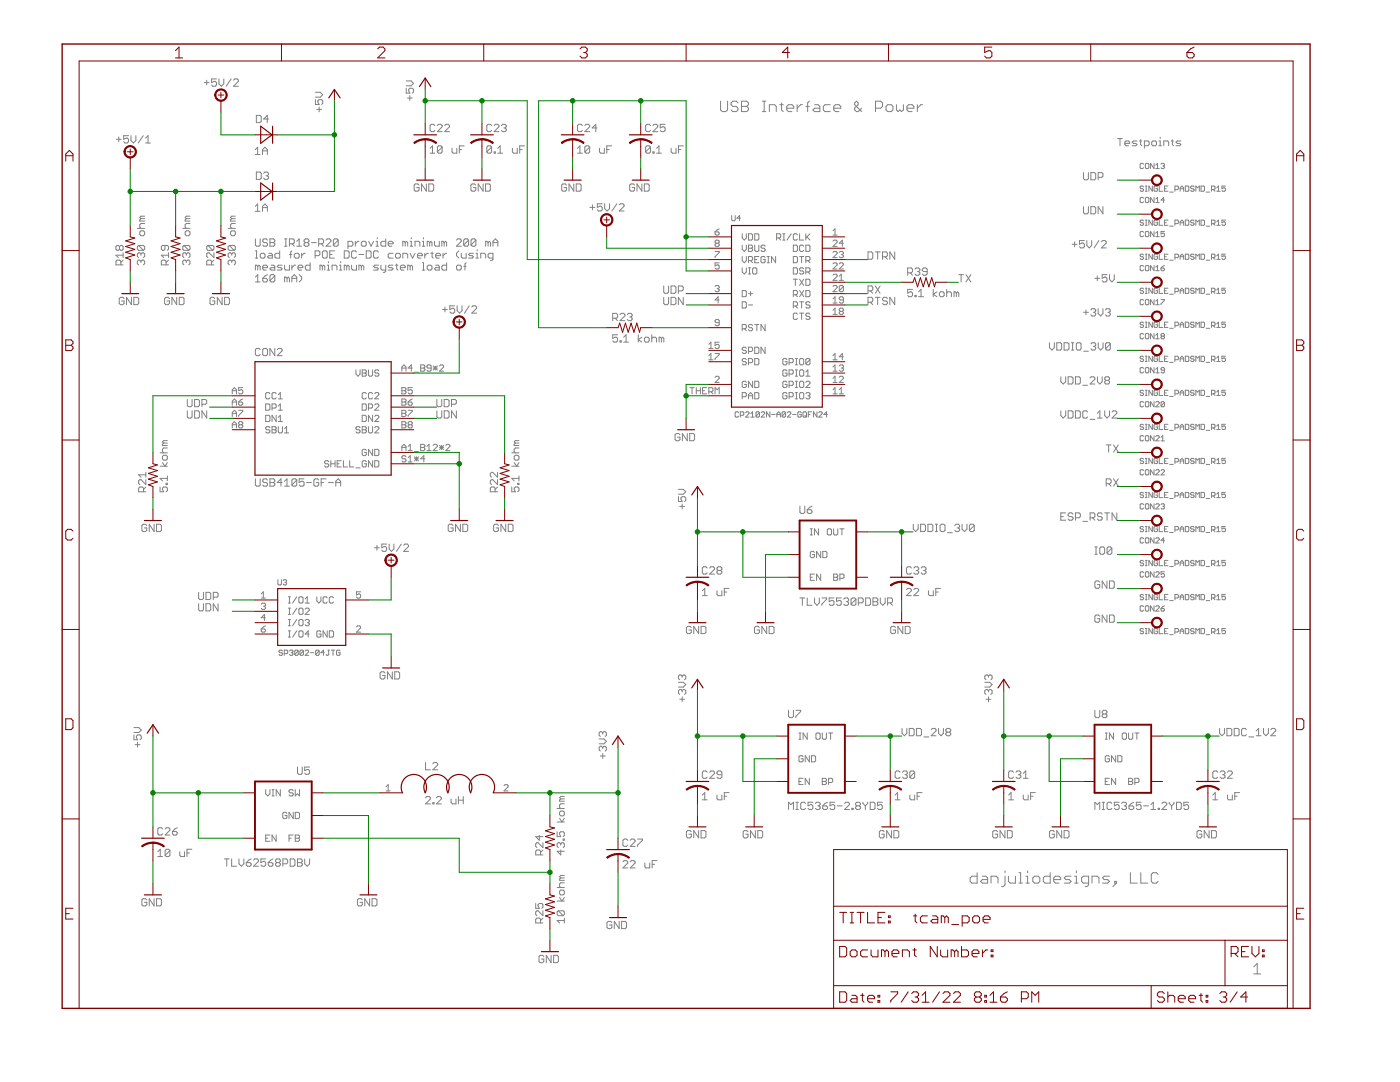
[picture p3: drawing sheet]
<svg xmlns="http://www.w3.org/2000/svg" width="279mm" height="216mm" viewBox="0 0 279 216" stroke-linecap="round" stroke-linejoin="round" font-family="sans-serif">
<g fill="none" stroke="#808080" stroke-width=".2">
<path d="M40.8 16.5h.9M41.3 16v1M43.2 15.7h-1v.8l.5-.3h.2l.3 .3v.5l-.3 .2h-.4l-.3-.2M43.7 15.7v1l.5 .5 .5-.5v-1M46.1 15.7l-1 1.5M46.6 16l.2-.3h.5l.3 .3v.2l-1 1h1M62.9 19.9v.9h.8l-.3-.4v-.3l.3-.2h.5l.2 .2v.5l-.2 .2M62.9 18.4h1l.5 .5-.5 .5h-1M81.1 17.6v1h.7l-.2-.5v-.3l.2-.2h.5l.2 .2v.5l-.2 .3M81.1 16.2h.9l.5 .4-.5 .5h-.9M81.3 19.6h1M81.8 19.1v.9"/>
<path d="M23.2 27.8h1M23.7 27.3v1M25.7 27.1h-1v.7l.5-.2h.2l.3 .2v.5l-.3 .2h-.5l-.2-.2M26.1 27.1v.9l.5 .5 .5-.5v-.9M28.6 27.1l-1 1.4M29.1 28.5h.9M29.1 27.6l.4-.5v1.4M50.9 29.9l.5-.5v1.4M50.9 30.8h1M51.2 23h.7l.2 .3v.9l-.2 .3h-.7zM51.2 34.3h.7l.2 .3v1l-.2 .2h-.7zM52.4 30.8v-.9l.5-.5 .5 .5v.9"/>
<path d="M52.4 30.1h1M52.6 34.6l.3-.3h.4l.3 .3v.2l-.3 .3M53.1 35.1h.2M53.3 35.1l.3 .2v.3l-.3 .2h-.4l-.3-.2M53.6 23.7h-1l.7-.7v1.5M63.2 21.8h1M63.7 21.3v1M83.6 36.9l-.2-.2h-.5l-.2 .2v1l.2 .2h.5l.2-.2v-.5h-.5M85.1 36.7v1.4l-1-1.4v1.4M85.6 36.7h.7l.3 .2v1l-.3 .2h-.7zM85.8 29.6l.5-.5v1.5M85.8 30.6h1"/>
<path d="M86.8 25.1l-.2-.3h-.5l-.3 .3v.9l.3 .3h.5l.2-.3M87.3 25.1l.2-.3h.5l.2 .3v.2l-.9 1h.9M88.2 29.4l-.2-.3h-.5l-.2 .3v.9M88.2 29.4v.9l-.2 .3h-.5l-.2-.3M88.2 29.4l-.9 .9M88.8 25.1l.2-.3h.5l.2 .3v.2l-.9 1h.9M90.2 29.6v.7l.2 .3h.8v-1M91.7 29.8h.4M92.6 29.1h-.9v1.5M95 36.9l-.3-.2h-.5l-.2 .2v1l.2 .2h.5l.3-.2v-.5h-.5M96.4 36.7v1.4l-1-1.4v1.4M96.9 36.7h.7l.3 .2v1l-.3 .2h-.7z"/>
<path d="M98.1 29.4l-.2-.3h-.5l-.2 .3v.9M98.1 29.4v.9l-.2 .3h-.5l-.2-.3M98.1 25.1l-.2-.3h-.5l-.2 .3v.9l.2 .3h.5l.2-.3M98.1 29.4l-.9 .9M98.6 30.3h.2v.3h-.2zM98.6 25.1l.2-.3h.5l.3 .3v.2l-1 1h1M99.3 30.6h1M99.3 29.6l.5-.5v1.5M100.1 25.1l.2-.3h.5l.2 .3v.2l-.2 .2M100.5 25.5h.3M100.8 25.5l.2 .3v.2l-.2 .3h-.5l-.2-.3M102.3 29.6v.7l.2 .3h.7v-1"/>
<path d="M103.7 29.8h.5M104.7 29.1h-1v1.5M113.1 36.9l-.3-.2h-.5l-.2 .2v1l.2 .2h.5l.3-.2v-.5h-.5M114.5 36.7v1.4l-.9-1.4v1.4M115 36.7h.7l.3 .2v1l-.3 .2h-.7zM115.3 30.6h.9M115.3 29.6l.4-.5v1.5M116.2 25.1l-.2-.3h-.5l-.2 .3v.9l.2 .3h.5l.2-.3M116.7 25.1l.3-.3h.5l.2 .3v.2l-1 1h1M117.7 29.4l-.2-.3h-.5l-.3 .3v.9M117.7 29.4v.9l-.2 .3h-.5l-.3-.3M117.7 29.4l-1 .9"/>
<path d="M119.1 25.5h-.9l.7-.7v1.5M119.6 29.6v.7l.3 .3h.7v-1M121.1 29.8h.5M122.1 29.1h-1v1.5M126.6 36.9l-.2-.2h-.5l-.2 .2v1l.2 .2h.5l.2-.2v-.5h-.4M128.1 36.7v1.4l-1-1.4v1.4M128.6 36.7h.7l.3 .2v1l-.3 .2h-.7zM129.8 29.4l-.2-.3h-.5l-.3 .3v.9M129.8 29.4v.9l-.2 .3h-.5l-.3-.3M129.8 25.1l-.2-.3h-.5l-.3 .3v.9l.3 .3h.5l.2-.3M129.8 29.4l-1 .9M130.3 30.3h.2v.3h-.2z"/>
<path d="M130.3 25.1l.2-.3h.5l.3 .3v.2l-1 1h1M131 30.6h1M131 29.6l.5-.5v1.5M132.7 24.8h-.9v.7l.7-.2 .2 .2v.5l-.2 .3h-.5l-.2-.3M133.9 29.6v.7l.3 .3h.7v-1M135.4 29.8h.5M136.4 29.1h-1v1.5M143.8 20.2v1.7l.4 .4h.6l.4-.4v-1.7M147.3 20.5l-.4-.3h-.7l-.3 .3v.4l.3 .3h.7l.4 .4v.3l-.4 .4h-.7l-.3-.4M148 20.2h1l.4 .3v.4l-.4 .3 .4 .4v.3l-.4 .4h-1zM148 21.2h1M152.1 22.3h.7"/>
<path d="M152.1 20.2h.7M152.5 20.2v2.1M153.5 22.3v-1.4h1.1l.3 .3v1.1M155.6 20.9h.7M156 20.5v1.4l.3 .4M157 21.6h1.4v-.4l-.3-.3h-.7l-.4 .3v.7l.4 .4h.7M159.1 20.9v1.4M160.1 20.9h-.3l-.7 .7M160.8 21.2h.7M161.5 20.2l-.3 .3v1.8M162.6 20.9h.7l.3 .3v1.1h-1l-.4-.4 .4-.3h1M165.7 20.9h-1l-.4 .3v.7l.4 .4h1"/>
<path d="M166.4 21.6h1.4v-.4l-.4-.3h-.6l-.4 .3v.7l.4 .4h.6M172 21.6l-.7 .7h-.4l-.3-.4v-.3l.7-.7v-.4l-.4-.3-.3 .3v.4l1.4 1.4M174.7 21.6h1.1l.3-.4v-.7l-.3-.3h-1.1v2.1M176.8 21.2l.4-.3h.7l.3 .3v.7l-.3 .4h-.7l-.4-.4zM178.9 20.9v1l.3 .4 .4-.4 .3 .4 .4-.4v-1M181 21.6h1.4v-.4l-.4-.3h-.7l-.3 .3v.7l.3 .4h.7M183.1 20.9v1.4M184.1 20.9h-.3l-.7 .7M216.2 34.4v1.2l.3 .3h.5l.2-.3v-1.2M217.7 34.4h.7l.3 .3v.9l-.3 .3h-.7zM219.2 35.4h.7l.2-.2v-.5l-.2-.3h-.7v1.5M223 27.6h1"/>
<path d="M223.5 27.6v1.5M224.5 28.6h.9v-.2l-.2-.3h-.5l-.2 .3v.5l.2 .2h.5M226.9 28.1h-.7l-.2 .3 .2 .2h.5l.2 .3-.2 .2h-.7M227.4 28.1h.5M227.6 27.9v1l.3 .2M228.2 32.8l-.2-.2h-.3l-.2 .2v.7l.2 .1h.3l.2-.1M228.2 37.3l-.2-.2h-.3l-.2 .2 .2 .4h.3l.2 .1-.2 .4h-.3l-.2-.2M228.2 39.6l-.2-.2h-.3l-.2 .2v.7l.2 .1h.3l.2-.1M228.4 29.1h.7l.2-.2v-.5l-.2-.3h-.7v1.5M228.6 32.8l.1-.2h.4l.2 .2v.7l-.2 .1h-.4l-.1-.1zM228.6 37.1h.3M228.6 38.2h.3"/>
<path d="M228.7 37.1v1.1M228.7 39.4h.4l.2 .2v.7l-.2 .1h-.4l-.1-.1v-.7zM229.8 28.4l.3-.3h.5l.2 .3v.5l-.2 .2h-.5l-.3-.2zM230 37.1v1.1l-.7-1.1v1.1M230.3 32.6v1l-.7-1v1M230.3 39.4v1l-.7-1v1M230.7 33l.3-.4v1M230.7 39.7l.3-.3v1M230.7 33.6h.7M231 37.3l-.2-.2h-.3l-.2 .2v.7l.2 .2h.3l.2-.2v-.3h-.3M231.3 29.1h.5M231.3 28.1h.2v1"/>
<path d="M231.4 37.1v1.1h.7M231.5 27.4v.2M231.7 32.8l.2-.2h.3l.2 .2-.2 .3M232.1 33.1h.1M232.2 33.1l.2 .2-.2 .3h-.3l-.2-.1M232.3 29.1v-1h.7l.2 .3v.7M232.4 37.7h.3M232.4 39.9h-.7l.5-.5v1M233.1 37.1h-.7v1.1h.7M233.4 38.3h.7M233.7 28.1h.5M234 27.9v1l.2 .2"/>
<path d="M234.5 37.8h.5l.2-.1v-.4l-.2-.2h-.5v1.1M235.5 38.2v-.7l.4-.4 .3 .4v.7M235.5 37.7h.7M235.7 28.1h-.8l-.2 .3 .2 .2h.5l.3 .3-.3 .2h-.7M236.6 37.1h.5l.2 .2v.7l-.2 .2h-.5zM238.3 37.3l-.2-.2h-.3l-.2 .2 .2 .4h.3l.2 .1-.2 .4h-.3l-.2-.2M238.7 38.2v-1.1l.3 .4 .4-.4v1.1M239.7 37.1h.5l.2 .2v.7l-.2 .2h-.5zM240.7 38.3h.7M241.8 37.8h.5l.2-.1v-.4l-.2-.2h-.5v1.1M242.1 37.8l.4 .4M242.8 37.5l.4-.4v1.1"/>
<path d="M242.8 38.2h.7M244.6 37.1h-.7v.6l.3-.2 .4 .2v.3l-.2 .2h-.4l-.1-.2M23.9 49.2l-.3-.2h-.2l-.3 .2v.5l.3 .3h.2l.3-.3M23.9 49.2l.2-.2h.2l.3 .2v.5l-.3 .3h-.2l-.2-.3M23.9 49.2v.5M24.1 52.9v-.8l-.2-.2h-.5l-.3 .2v.8h1.5M24.6 51.9l-.5 .5M24.6 50.9h-1.5l.5 .5M24.6 50.4v1M24.8 59.6l-.3-.3h-.5l-.2 .3v.9l.2 .3h.5l.3-.3v-.5h-.5M26.2 59.3v1.5l-.9-1.5v1.5M26.7 59.3h.7l.3 .3v.9l-.3 .3h-.7z"/>
<path d="M27.4 45.6h1.5M27.7 49l-.3 .2v.5l.3 .3h.9M27.7 49h.9l.3 .2v.5l-.3 .3M27.7 49l.9 1M27.9 46.3l.2-.2h.5l.3 .2v.5l-.3 .2h-.5l-.2-.2zM28.1 52.1l-.2-.2h-.2l-.3 .2v.5l.3 .3M28.1 50.7l-.2-.3h-.2l-.3 .3v.5l.3 .2M28.1 52.1l.3-.2h.2l.3 .2v.5l-.3 .3M28.1 50.7v.2M28.1 52.1v.3M28.1 50.7l.3-.3h.2l.3 .3v.5l-.3 .2M28.1 43.6l-.2 .3v.2h1"/>
<path d="M28.1 43.6h.8M28.9 44.6h-.8l-.2 .2v.5l.2 .3M28.9 43.1h-.8l-.2 .3 .2 .2M32.9 49v.7l-.2 .3h-.3l-.2-.3v-.5l.2-.2h1l.2 .2v.5l-.2 .3M33.1 52.9v-.8l-.2-.2h-.5l-.2 .2v.8h1.4M33.6 50.9h-1.4l.5 .5M33.6 51.9l-.5 .5M33.6 50.4v1M33.8 59.6l-.2-.3h-.5l-.2 .3v.9l.2 .3h.5l.2-.3v-.5h-.5M35.3 59.3v1.5l-1-1.5v1.5M35.8 59.3h.7l.2 .3v.9l-.2 .3h-.7zM36.5 45.6h1.4"/>
<path d="M36.7 49l-.2 .2v.5l.2 .3h1M36.7 49h1l.2 .2v.5l-.2 .3M36.7 49l1 1M37.2 52.1l-.2-.2h-.3l-.2 .2v.5l.2 .3M37.2 52.1l.2-.2h.3l.2 .2v.5l-.2 .3M37.2 50.7l-.2-.3h-.3l-.2 .3v.5l.2 .2M37.2 50.7l.2-.3h.3l.2 .3v.5l-.2 .2M37.2 46.1h.5l.2 .2v.5l-.2 .2h-.5l-.2-.2v-.5zM37.2 43.6l-.2 .3v.2h.9M37.2 43.6h.7M37.2 50.7v.2M37.2 52.1v.3"/>
<path d="M37.9 44.6h-.7l-.2 .2v.5l.2 .3M37.9 43.1h-.7l-.2 .3 .2 .2M41.5 49l-.2 .2v.5l.2 .3h1M41.5 49h1l.2 .2v.5l-.2 .3M41.5 49l1 1M42.2 52.9v-.8l-.2-.2h-.5l-.2 .2v.8h1.4M42.7 50.4v1l-1-1h-.2l-.2 .3v.5l.2 .2M42.7 51.9l-.5 .5M42.9 59.6l-.3-.3h-.5l-.2 .3v.9l.2 .3h.5l.3-.3v-.5h-.5M44.3 59.3v1.5l-.9-1.5v1.5M44.8 59.3h.8l.2 .3v.9l-.2 .3h-.8zM45.5 45.6h1.5"/>
<path d="M45.8 49l-.3 .2v.5l.3 .3h.9M45.8 49h.9l.3 .2v.5l-.3 .3M45.8 49l.9 1M46 46.3l.2-.2h.5l.3 .2v.5l-.3 .2h-.5l-.2-.2zM46.2 50.7v.2M46.2 52.1v.3M46.2 52.1l-.2-.2h-.2l-.3 .2v.5l.3 .3M46.2 52.1l.3-.2h.2l.3 .2v.5l-.3 .3M46.2 50.7l-.2-.3h-.2l-.3 .3v.5l.3 .2M46.2 50.7l.3-.3h.2l.3 .3v.5l-.3 .2M46.2 43.6l-.2 .3v.2h1M46.2 43.6h.8"/>
<path d="M47 43.1h-.8l-.2 .3 .2 .2M47 44.6h-.8l-.2 .2v.5l.2 .3M50.9 41.2l.5-.5v1.5M50.9 42.2h1M51 47.7v1.2l.2 .2h.5l.2-.2v-1.2M51 50.1h.2v1.4M51 51.5h.4M51 55.3l.4-.5v1.5M51 56.3h.9M51.4 53.1l-.2-.2h-.2v1M51.4 53.1l.3-.2 .2 .2v.8M51.4 53.1v.8"/>
<path d="M52.2 50.5h.5l.2 .3v.5l-.2 .2h-.5l-.3-.2v-.5zM52.4 42.2v-1l.5-.5 .5 .5v1M52.4 41.4h1M52.4 53.4h1v-.3l-.3-.2h-.4l-.3 .2v.5l.3 .3h.4M52.4 55.5h.7l.3 .3v.2l-.3 .3h-.4l-.3-.3zM53.4 47.9l-.3-.2h-.4l-.3 .2v.3l.3 .2h.4l.3 .2v.3l-.3 .2h-.4l-.3-.2M53.4 54.8l-1 .7M53.6 50.5h.5l.3 .3v.7h-.8l-.2-.2 .2-.3h.8M53.9 47.7h.7l.2 .2v.3l-.2 .2 .2 .2v.3l-.2 .2h-.7zM53.9 48.4h.7M54.1 52.9h.5l.2 .2v.8h-.7l-.2-.3 .2-.2h.7M54.8 55.1l-.2-.3h-.5l-.2 .3v.9"/>
<path d="M54.8 55.1v.9l-.2 .3h-.5l-.2-.3M54.8 55.1l-.9 .9M55.8 50.1v1.4h-.7l-.3-.2v-.5l.3-.3h.7M56.3 52.9h-.7l-.3 .2 .3 .3h.5l.2 .2-.2 .3h-.8M56.8 49.1h.5M56.8 47.7h.5M56.8 52.9v.7l.2 .3h.8v-1M57 47.7v1.4M57.3 55.5l.2-.2 .3 .2v.8M57.3 55.5l-.3-.2h-.2v1M57.3 55.5v.8M57.8 48.6h.7l.2-.2v-.5l-.2-.2h-.7v1.4"/>
<path d="M57.8 50.8h.5M58.3 48.6l.4 .5M58.3 50.1l-.3 .2v1.2M58.3 52.9v1M58.3 56.3v-1l.4-.5 .5 .5v1M58.3 55.5h.9M58.7 50.8l.3-.3h.5l.2 .3v.5l-.2 .2h-.5l-.3-.2zM59 52.9h-.3l-.4 .5M59.2 49.1h1M59.2 48.2l.5-.5v1.4M59.5 53.4h.9v-.3l-.2-.2h-.5l-.2 .2v.5l.2 .3h.5M59.7 54.8l.5 .5v.5l-.5 .5"/>
<path d="M60.2 50.5v1M60.9 50.5h-.2l-.5 .5M60.9 48.4l-.2 .2v.3l.2 .2h.5l.3-.2v-.3l-.3-.2M60.9 48.4l-.2-.2v-.3l.2-.2h.5l.3 .2v.3l-.3 .2M60.9 48.4h.5M61.9 52.4v1.5h-.7l-.3-.3v-.5l.3-.2h.7M62.1 48.4h1M62.9 51h.7l.2-.2v-.5l-.2-.2h-.7v1.4M63.6 48.6h.7l.3-.2v-.5l-.3-.2h-.7v1.4M64.1 48.6l.5 .5M64.3 53.1l-.2-.2h-.2v1M64.3 53.1v.8"/>
<path d="M64.3 53.1l.3-.2 .2 .2v.8M64.6 50.1h.5l.2 .2v1l-.2 .2h-.5l-.3-.2v-1zM65.1 47.9l.2-.2h.5l.2 .2v.3l-.9 .9h.9M65.3 52.9h.3v1M65.3 53.9h.5M65.6 52.2v.2M65.8 50.8h.5M66.3 53.9v-1h.7l.2 .2v.8M66.8 50.1h-1v1.4h1M67.5 47.9v1l-.3 .2h-.4l-.3-.2M67.5 47.9l-.3-.2h-.4l-.3 .2v1M67.5 47.9l-1 1"/>
<path d="M67.7 52.9h.3v1M67.7 53.9h.5M68 52.2v.2M68.7 50.1h.7l.3 .2v1l-.3 .2h-.7zM69.2 53.1l-.2-.2h-.3v1M69.2 53.1l.2-.2 .3 .2v.8M69.2 53.1v.8M69.4 49.1h.8l.2-.2v-.5l-.2-.2h-.8v1.4M70.2 52.9v.7l.2 .3h.7v-1M70.9 48.2v.9M71.1 50.3l-.2-.2h-.5l-.2 .2v1l.2 .2h.5l.2-.2M71.6 48.2h-.2l-.5 .4"/>
<path d="M71.6 50.8h1M72.1 48.4l.3-.2h.5l.2 .2v.5l-.2 .2h-.5l-.3-.2zM72.1 53.1v.8M72.1 53.1l-.2-.2h-.3v1M72.1 53.1l.3-.2 .2 .2v.8M73.1 50.1h.7l.3 .2v1l-.3 .2h-.7zM73.6 48.2l.5 .9 .4-.9M75 49.1h.5M75 48.2h.3v.9M75.3 47.4v.3M75.5 50.3l-.2-.2h-.5l-.3 .2v1l.3 .2h.5l.2-.2M75.5 52.9h-.7l-.3 .2 .3 .3h.5l.2 .2-.2 .3h-.8"/>
<path d="M76 52.9v.7l.3 .3h.7M77 47.7v1.4h-.7l-.3-.2v-.5l.3-.2h.7M77 52.9v1.2l-.3 .3h-.2M77.5 48.6h.9v-.2l-.2-.2h-.5l-.2 .2v.5l.2 .2h.5M78.4 52.9h-.7l-.2 .2 .2 .3h.5l.2 .2-.2 .3h-.7M78.4 50.5h-.7l-.2 .3v.5l.2 .2h.7M78.9 50.8l.3-.3h.5l.2 .3v.5l-.2 .2h-.5l-.3-.2zM78.9 52.9h.5M79.2 52.7v.9l.2 .3M79.9 53.4h1v-.3l-.3-.2h-.5l-.2 .2v.5l.2 .3h.5M80.4 51.5v-1h.7l.3 .3v.7M80.9 48.4l-.3-.2h-.2v.9"/>
<path d="M80.9 48.4v.7M80.9 48.4l.2-.2 .3 .2v.7M81.9 49.1h.4M81.9 48.2h.2v.9M81.9 53.1l-.3-.2h-.2v1M81.9 50.5l.4 1 .5-1M81.9 53.1v.8M81.9 53.1l.2-.2 .2 .2v.8M82.1 47.4v.3M82.8 49.1v-.9h.7l.3 .2v.7M83.3 51h1v-.2l-.3-.3h-.5l-.2 .3v.5l.2 .2h.5M84.3 49.1h.5"/>
<path d="M84.3 48.2h.2v.9M84.3 52.4h.2v1.5M84.3 53.9h.5M84.5 47.4v.3M84.8 50.5v1M85.5 52.9h.5l.2 .2v.5l-.2 .3h-.5l-.2-.3v-.5zM85.5 50.5h-.2l-.5 .5M85.7 48.4l-.2-.2h-.2v.9M85.7 48.4v.7M85.7 48.4l.3-.2 .2 .2v.7M86 50.5h.5M86.2 50.3v1l.3 .2"/>
<path d="M86.7 48.2v.7l.3 .2h.7v-.9M87 52.9h.4l.3 .2v.8h-.7l-.3-.3 .3-.2h.7M87 51h.9v-.2l-.2-.3h-.5l-.2 .3v.5l.2 .2h.5M88.4 50.5v1M88.6 48.4l-.2-.2h-.2v.9M88.6 48.4v.7M88.6 48.4l.3-.2 .2 .2v.7M89.1 52.4v1.5h-.7l-.2-.3v-.5l.2-.2h.7M89.1 50.5h-.2l-.5 .5M91.1 47.9l.2-.2h.5l.3 .2v.3l-1 .9h1M91.1 53.1l.2-.2h.5l.3 .2v.5l-.3 .3h-.5l-.2-.3zM91.6 50.1l-.5 .4v.5l.5 .5"/>
<path d="M92.1 50.5v.8l.2 .2h.7v-1M92.5 53.1h.5M93 52.4l-.2 .3v1.2M93.5 47.9v1l-.2 .2h-.5l-.3-.2M93.5 47.9l-.2-.2h-.5l-.3 .2v1M93.5 47.9l-1 1M94.5 50.5h-.7l-.3 .3 .3 .2h.5l.2 .3-.2 .2h-.8M95 47.9v1l-.3 .2h-.4l-.3-.2M95 47.9l-.3-.2h-.4l-.3 .2v1M95 47.9l-1 1M95 51.5h.5M95 50.5h.2v1"/>
<path d="M95.2 49.8v.3M95.9 51.5v-1h.8l.2 .3v.7M97.4 48.4l-.2-.2h-.3v.9M97.4 48.4v.7M97.4 48.4l.3-.2 .2 .2v.7M98.4 48.4h1M98.4 51.5h-.7l-.3-.2v-.5l.3-.3h.7v1.3l-.3 .2h-.2M98.4 49.1v-.9l.5-.5 .5 .5v.9M117.8 41.4h.9M118.2 40.9v1M120.2 40.7h-1v.7l.5-.3h.2l.3 .3v.5l-.3 .2h-.5l-.2-.2M120.7 40.7v.9l.5 .5 .4-.5v-.9"/>
<path d="M123.1 40.7l-1 1.4M123.6 40.9l.2-.2h.5l.2 .2v.2l-.9 1h.9M132.5 59.3v1.2l.2 .3h.5l.2-.3v-1.2M132.5 57.1v1.2l.2 .2h.5l.2-.2v-1.2M133.9 59.3h.7l.3 .3v.9l-.3 .3h-.7zM133.9 57.1h.7l.3 .2v1l-.3 .2h-.7zM135.4 58h.7l.3-.2v-.5l-.3-.2h-.7v1.4M136.4 59.3v1.5l-1-1.5v1.5M142.7 46.3h.6l.2 .4-.2 .2h-.4l-.2-.2zM142.7 50.2h.8v.2l-.8 .8v.2M142.7 57.2l.2-.2h.4l.2 .2-.2 .4M142.9 48.5l-.2-.2 .2-.4h.4l.2 .2-.2 .4"/>
<path d="M142.9 48.5l-.2 .2 .2 .5h.4l.2-.2-.2-.5M142.9 48.5h.4M143.1 57.6h.2M143.3 57.6l.2 .2-.2 .4h-.4l-.2-.2M143.5 52.5h-.8v.6l.6-.2 .2 .2v.4l-.2 .2h-.4l-.2-.2M143.5 59.9h-.8l.6-.7v1.3M143.5 45.7l-.8 .6M146 43v.9l.2 .1h.4l.1-.1v-.9M147.8 43.5h-.7l.5-.5v1M148.1 58h.6l.2 .2v.8l-.2 .2h-.6zM148.1 46.7v.8l.4 .4 .4-.4v-.8M148.1 48.9v.8l.4 .5 .4-.5v-.8"/>
<path d="M148.1 51.2v.8l.4 .4 .4-.4v-.8M148.1 53.4v.9l.4 .4 .4-.4v-.9M149.4 46.7h.6l.2 .2v.8l-.2 .2h-.6zM149.4 48.9h.6l.2 .2-.2 .4 .2 .5-.2 .2h-.6zM149.4 52h.6l.2-.2v-.4l-.2-.2h-.6v1.2M149.4 49.5h.6M149.4 58.6h.8M149.4 54.7h.4M149.4 53.4h.4M149.6 53.4v1.3M149.8 58.2v.8M149.8 52l.4 .4"/>
<path d="M150.2 53.6l.2-.2h.4l.2 .2v.9l-.2 .2h-.4l-.2-.2zM150.6 48.9v1.1l.2 .2h.5l.1-.2v-1.1M150.6 46.7h.7l.1 .2v.8l-.1 .2h-.7zM150.6 51.8h.4M151.4 51.2h-.8v1.2h.8M152.7 51.4l-.2-.2h-.4l-.2 .2v.8l.2 .2h.4l.2-.2v-.4h-.4M152.7 49.1l-.2-.2h-.4l-.2 .2 .2 .4h.4l.2 .2-.2 .5h-.4l-.2-.2M153.1 52.4h.4M153.1 51.2h.4M153.3 51.2v1.2M154.8 51.2v1.2l-.8-1.2v1.2M155 47.5h.6l.2-.2v-.4l-.2-.2h-.6v1.2"/>
<path d="M155.4 47.5l.4 .4M156.2 47.9h.5M156.2 46.7h.5M156.4 46.7v1.2M157.9 46.7l-.8 1.2M158.3 51.2h.6l.3 .2v.8l-.3 .2h-.6zM158.3 48.9h.6l.3 .2v.9l-.3 .2h-.6zM158.3 58.8h.6l.3-.2v-.4l-.3-.2h-.6v1.2M158.3 53.4h.6l.3 .2v.9l-.3 .2h-.6zM158.3 55.7h.9M158.7 55.7v1.2M158.7 58.8l.5 .4"/>
<path d="M159.2 46.9l-.3-.2h-.4l-.2 .2v.8l.2 .2h.4l.3-.2M159.6 46.7v1.2h.8M159.6 51.2h.8M159.6 55.7l.8 1.2M159.6 58l.8 1.2M160 51.2v1.2M160.4 49.1l-.2-.2h-.4l-.2 .2v.9l.2 .2h.4l.2-.2M160.4 53.6l-.2-.2h-.4l-.2 .2 .2 .5h.4l.2 .4-.2 .2h-.4l-.2-.2M160.4 55.7l-.8 1.2M160.4 58l-.8 1.2M160.8 52h.6l.2-.2v-.4l-.2-.2h-.6v1.2M160.8 58h.6l.2 .2v.8l-.2 .2h-.6z"/>
<path d="M160.8 48.9h.6l.2 .2v.9l-.2 .2h-.6zM160.8 54.3h.6l.2-.2v-.5l-.2-.2h-.6v1.3M160.8 46.7v1.2M160.8 55.7h.6l.2 .2v.8l-.2 .2h-.6zM161 47.3l.6 .6M161.2 52l.4 .4M161.2 54.3l.4 .4M161.6 46.7l-.8 .8M166.2 52.6l.2-.1h.5l.2 .1v.3l-.9 .8h.9M166.2 57.2l.2-.2h.5l.2 .2v.2l-.9 .8h.9M166.2 50.4l.2-.2h.5l.2 .2v.2l-.9 .8h.9M166.2 48.1l.2-.2h.5l.2 .2v.2l-.9 .9h.9"/>
<path d="M166.2 46.9h.9M166.2 54.9l.2-.2h.5l.2 .2v.2l-.9 .8h.9M166.2 59.6l.4-.4v1.3M166.2 46.1l.4-.4v1.2M167.5 52.6l.2-.1h.4l.2 .1v.3l-.8 .8h.8M167.5 55.1l.4-.4v1.2M167.5 50.4l.2-.2h.4l.2 .2-.2 .4M167.5 55.9h.8M167.9 50.8h.2M168.1 50.8l.2 .2-.2 .4h-.4l-.2-.2M168.3 57.2v.8l-.2 .2h-.4l-.2-.2M168.3 59.9h-.6l-.2-.3 .2-.4h.4l.2 .2v.9l-.2 .2h-.4l-.2-.2"/>
<path d="M168.3 57.2l-.2-.2h-.4l-.2 .2v.8M168.3 48.5h-.8l.6-.6v1.3M168.3 57.2l-.8 .8M173.2 58h.7l.3-.2v-.5l-.3-.2h-.7v1.4M173.2 50.3h.7l.3 .2v1l-.3 .2h-.7zM173.7 58l.5 .5M174.7 59.3h.9M174.7 50.3h.9M174.7 57.1l.9 1.4M175.2 50.3v1.4M175.2 59.3v1.5M175.6 57.1l-.9 1.4"/>
<path d="M176.1 51.2h.8l.2-.2v-.5l-.2-.2h-.8v1.4M176.6 51.2l.5 .5M177.1 59.6l-.2-.3h-.5l-.3 .3v.2l.3 .2h.5l.2 .3v.2l-.2 .3h-.5l-.3-.3M178.6 50.3v1.4l-1-1.4v1.4M178.6 59.3v1.5l-1-1.5v1.5M181.1 54.4h.8l.2-.2v-.5l-.2-.2h-.8v1.4M181.6 54.4l.5 .5M182.1 57.7h-1v.8l.5-.3h.3l.2 .3v.4l-.2 .3h-.5l-.3-.3M182.6 58.9h.2v.3h-.2zM182.6 53.7l.2-.2h.5l.3 .2v.3l-.3 .2M183.1 54.2h.2M183.3 59.2h1"/>
<path d="M183.3 58.2l.5-.5v1.5M183.3 54.2l.3 .2v.3l-.3 .2h-.5l-.2-.2M185 54.2h-.7l-.2-.2v-.3l.2-.2h.5l.2 .2v1l-.2 .2h-.5l-.2-.2M186.2 57.7v1.5M187 58.2l-.8 .5 .8 .5M187.7 58.2h.5l.2 .3v.4l-.2 .3h-.5l-.2-.3v-.4zM188.9 58.5l.3-.3h.5l.2 .3v.7M188.9 57.7v1.5M190.9 58.5l-.3-.3h-.2v1M190.9 58.5v.7M190.9 58.5l.2-.3 .2 .3v.7M191.3 54.8h1"/>
<path d="M191.8 54.8v1.5M192.8 54.8l1 1.5M193.8 54.8l-1 1.5M214 48.7h.9M214.5 48.3v.9M216.2 41.2v1.2l.3 .3h.5l.2-.3v-1.2M216.4 48h-1v.7l.5-.2h.3l.2 .2v.5l-.2 .3h-.5l-.3-.3M216.9 48v1l.5 .5 .5-.5v-1M217.7 41.2h.7l.3 .3v.9l-.3 .3h-.7zM218.5 55.5h1M219 55.1v.9M219.3 48l-.9 1.5"/>
<path d="M219.8 48.3l.2-.3h.5l.3 .3v.2l-1 1h1M220.1 41.2v1.5l-.9-1.5v1.5M220.9 54.8h-.9v.7l.5-.2h.2l.2 .2v.5l-.2 .3h-.5l-.2-.3M221.4 54.8v1l.5 .5 .5-.5v-1M228.2 57.7l-.2-.2h-.3l-.2 .2 .2 .3h.3l.2 .2-.2 .3h-.3l-.2-.1M228.2 44.1l-.2-.2h-.3l-.2 .2 .2 .3h.3l.2 .2-.2 .4h-.3l-.2-.2M228.2 46.4l-.2-.2h-.3l-.2 .2v.7l.2 .1h.3l.2-.1M228.2 50.9l-.2-.2h-.3l-.2 .2 .2 .3h.3l.2 .2-.2 .4h-.3l-.2-.2M228.2 53.1l-.2-.1h-.3l-.2 .1v.7l.2 .2h.3l.2-.2M228.2 59.9l-.2-.1h-.3l-.2 .1v.7l.2 .2h.3l.2-.2M228.6 59.9l.1-.1h.4l.2 .1v.7l-.2 .2h-.4l-.1-.2zM228.6 57.5h.3"/>
<path d="M228.6 58.5h.3M228.6 46.4l.1-.2h.4l.2 .2v.7l-.2 .1h-.4l-.1-.1zM228.6 53.1l.1-.1h.4l.2 .1v.7l-.2 .2h-.4l-.1-.2zM228.6 43.9h.3M228.6 45h.3M228.6 50.7h.3M228.6 51.8h.3M228.7 43.9v1.1M228.7 50.7v1.1M228.7 57.5v1M230 43.9v1.1l-.7-1.1v1.1M230 50.7v1.1l-.7-1.1v1.1"/>
<path d="M230 57.5v1l-.7-1v1M230.3 46.2v1l-.7-1v1M230.3 53v1l-.7-1v1M230.3 59.8v1l-.7-1v1M230.7 46.5l.3-.3v1M230.7 53.3l.3-.3v1M230.7 54h.7M230.7 40.4h.7M230.7 47.2h.7M231 57.7l-.2-.2h-.3l-.2 .2v.7l.2 .1h.3l.2-.1v-.4h-.3M231 44.1l-.2-.2h-.3l-.2 .2v.7l.2 .2h.3l.2-.2v-.4h-.3M231 50.9l-.2-.2h-.3l-.2 .2v.7l.2 .2h.3l.2-.2v-.4h-.3"/>
<path d="M231.4 57.5v1h.7M231.4 43.9v1.1h.7M231.4 50.7v1.1h.7M231.7 53.5h.5l.2 .3-.2 .2h-.3l-.2-.2zM231.7 59.8h.7l-.7 1M232.4 58h.3M232.4 46.2h-.7v.5l.4-.2 .3 .2v.4l-.2 .1h-.3l-.2-.1M232.4 44.4h.3M232.4 53l-.7 .5M232.4 51.2h.3M233.1 57.5h-.7v1h.7M233.1 43.9h-.7v1.1h.7"/>
<path d="M233.1 50.7h-.7v1.1h.7M233.4 58.7h.7M233.4 45.1h.7M233.4 51.9h.7M234.5 44.6h.5l.2-.2v-.3l-.2-.2h-.5v1.1M234.5 58.2h.5l.2-.2v-.3l-.2-.2h-.5v1M234.5 51.4h.5l.2-.2v-.3l-.2-.2h-.5v1.1M235.5 45v-.7l.4-.4 .3 .4v.7M235.5 51.8v-.7l.4-.4 .3 .4v.7M235.5 58.5v-.7l.4-.3 .3 .3v.7M235.5 58h.7M235.5 44.4h.7"/>
<path d="M235.5 51.2h.7M236.6 57.5h.5l.2 .2v.7l-.2 .1h-.5zM236.6 43.9h.5l.2 .2v.7l-.2 .2h-.5zM236.6 50.7h.5l.2 .2v.7l-.2 .2h-.5zM238.3 57.7l-.2-.2h-.3l-.2 .2 .2 .3h.3l.2 .2-.2 .3h-.3l-.2-.1M238.3 44.1l-.2-.2h-.3l-.2 .2 .2 .3h.3l.2 .2-.2 .4h-.3l-.2-.2M238.3 50.9l-.2-.2h-.3l-.2 .2 .2 .3h.3l.2 .2-.2 .4h-.3l-.2-.2M238.7 45v-1.1l.3 .4 .4-.4v1.1M238.7 51.8v-1.1l.3 .4 .4-.4v1.1M238.7 58.5v-1l.3 .3 .4-.3v1M239.7 57.5h.5l.2 .2v.7l-.2 .1h-.5zM239.7 43.9h.5l.2 .2v.7l-.2 .2h-.5z"/>
<path d="M239.7 50.7h.5l.2 .2v.7l-.2 .2h-.5zM240.7 58.7h.7M240.7 45.1h.7M240.7 51.9h.7M241.8 44.6h.5l.2-.2v-.3l-.2-.2h-.5v1.1M241.8 51.4h.5l.2-.2v-.3l-.2-.2h-.5v1.1M241.8 58.2h.5l.2-.2v-.3l-.2-.2h-.5v1M242.1 58.2l.4 .3M242.1 44.6l.4 .4M242.1 51.4l.4 .4M242.8 44.3l.4-.4v1.1M242.8 58.5h.7"/>
<path d="M242.8 57.8l.4-.3v1M242.8 51.1l.4-.4v1.1M242.8 45h.7M242.8 51.8h.7M244.6 57.5h-.7v.5l.3-.2 .4 .2v.4l-.2 .1h-.4l-.1-.1M244.6 43.9h-.7v.5l.3-.1 .4 .1v.4l-.2 .2h-.4l-.1-.2M244.6 50.7h-.7v.5l.3-.1 .4 .1v.4l-.2 .2h-.4l-.1-.2M37.4 79.7v1.2l.2 .3h.5l.2-.3v-1.2M38.8 79.7h.8l.2 .2v1l-.2 .3h-.8zM46.4 78.6v-.8l.4-.5 .4 .5v.8M46.4 78h.8M48.5 77.3h-.9v.7l.4-.2 .5 .2v.4l-.3 .2h-.4l-.2-.2"/>
<path d="M48.5 79.6l-.9 .6M51.9 69.8l-.2-.3h-.5l-.2 .3v.9l.2 .3h.5l.2-.3M52.7 69.5h.4l.3 .3v.9l-.3 .3h-.4l-.3-.3v-.9zM53.9 78.5l-.2-.2h-.5l-.2 .2v.9l.2 .2h.5l.2-.2M54.8 69.5v1.5l-.9-1.5v1.5M55.1 78.5l-.2-.2h-.4l-.2 .2v.9l.2 .2h.4l.2-.2M55.3 69.8l.3-.3h.5l.2 .3v.2l-1 1h1M55.5 78.8l.4-.5v1.3M55.5 79.6h.9M71 73.8v.8l.4 .5 .5-.5v-.8M72.3 73.8h.6l.2 .2-.2 .4 .2 .4-.2 .3h-.6zM72.3 74.4h.6"/>
<path d="M73.1 78.5l-.2-.2h-.4l-.2 .2v.9l.2 .2h.4l.2-.2M73.5 73.8v1l.2 .3h.4l.3-.3v-1M74.4 78.5l-.3-.2h-.4l-.2 .2v.9l.2 .2h.4l.3-.2M74.8 78.5l.2-.2h.4l.2 .2v.3l-.8 .8h.8M75.6 74l-.2-.2h-.4l-.2 .2 .2 .4h.4l.2 .2-.2 .5h-.4l-.2-.3M80.2 79.6h.6l.2 .2-.2 .4 .2 .4-.2 .3h-.6zM80.2 77.3h.6l.2 .3-.2 .4 .2 .4-.2 .2h-.6zM80.2 78h.6M80.2 74.1v-.9l.4-.4 .4 .4v.9M80.2 73.4h.8M82.3 73.4h-.9l.7-.6v1.3M82.3 77.3h-.9v.7l.7-.2 .2 .2v.4l-.2 .2h-.4l-.3-.2"/>
<path d="M82.3 79.6l-.9 .6M82.7 74.3h.8M83.9 73.4h.7M83.9 72.8h.7l.2 .2-.2 .4 .2 .5-.2 .2h-.7zM86 73.4h-.6l-.2-.2 .2-.4h.4l.2 .2v.9l-.2 .2h-.4l-.2-.2M86.4 73.4h.9M86.4 73l.9 .9M86.9 73v.9M87.2 79.7v1.2l.2 .3h.5l.3-.3v-1.2M87.3 73l-.9 .9M87.7 73l.2-.2h.4l.2 .2v.2l-.8 .9h.8M88.3 61.8h1"/>
<path d="M88.6 79.7h.8l.2 .2v1l-.2 .3h-.8zM88.8 61.3v1M90.7 61h-.9v.8l.5-.3h.2l.2 .3v.5l-.2 .2h-.5l-.2-.2M91.2 61v1l.5 .5 .5-.5v-1M93.7 61l-1 1.5M94.1 61.3l.3-.3h.5l.2 .3v.2l-1 1h1M122.3 63.5h.7l.3-.3v-.4l-.3-.3h-.7v1.5M122.8 63.5l.5 .5M123.3 66.8h-1v.7l.5-.2h.2l.3 .2v.5l-.3 .3h-.5l-.2-.3M123.7 68h.3v.3h-.3zM123.7 62.8l.3-.3h.5l.2 .3v.2l-1 1h1M124.5 68.3h.9"/>
<path d="M124.5 67.3l.4-.5v1.5M125.2 62.8l.2-.3h.5l.3 .3v.2l-.3 .2M125.7 63.2h.2M125.9 63.2l.3 .3v.2l-.3 .3h-.5l-.2-.3M127.4 66.8v1.5M128.1 67.3l-.7 .5 .7 .5M128.6 67.5l.2-.2h.5l.3 .2v.5l-.3 .3h-.5l-.2-.3zM130.1 67.5l.2-.2h.5l.2 .2v.8M130.1 66.8v1.5M132 67.5l.2-.2 .3 .2v.8M132 67.5l-.2-.2h-.3v1M132 67.5v.8"/>
<path d="M137.7 77.3h.8M138.1 77.3v1.3M139 78h.8M139 77.3v1.3M139.8 77.3v1.3M140.2 78h.4M141 77.3h-.8v1.3h.8M141.5 71.8h.8M141.5 69.5h.8M141.5 78.2h.6l.2-.2v-.4l-.2-.3h-.6v1.3M141.5 68.7l.4-.4v1.2M141.5 71l.4-.5v1.3"/>
<path d="M141.9 78.2l.4 .4M142.7 70.5h.8v.3l-.8 .8v.2M142.7 75.3l.2-.2h.4l.2 .2v.2l-.8 .8h.8M142.7 78.6v-1.3l.4 .5 .4-.5v1.3M143.5 68.3h-.8v.6l.6-.2 .2 .2v.4l-.2 .2h-.4l-.2-.2M143.5 64.4h-.6l-.2-.2 .2-.4h.4l.2 .2v.8l-.2 .2h-.4l-.2-.2M148.1 79.2h.6l.2-.2v-.5l-.2-.2h-.6v1.3M148.1 60.2h.6l.2 .2v.9l-.2 .2h-.6zM148.1 65.6h.6l.2-.2v-.4l-.2-.3h-.6v1.3M148.5 65.6l.4 .4M148.9 76.3l-.2-.2h-.4l-.2 .2v.8l.2 .2h.4l.2-.2v-.4h-.4M148.9 71.8l-.2-.3h-.4l-.2 .5 .2 .2h.4l.2 .4-.2 .2h-.4l-.2-.2"/>
<path d="M148.9 69.5l-.2-.2h-.4l-.2 .2 .2 .4h.4l.2 .2-.2 .4h-.4l-.2-.2M149.4 70.1h.6l.2-.2v-.4l-.2-.2h-.6v1.2M149.4 72.4h.6l.2-.2v-.4l-.2-.3h-.6v1.3M149.4 79.6v-.8l.4-.5 .4 .5v.8M149.4 60.9h.8M149.4 79h.8M150.2 65l-.2-.3h-.4l-.2 .3 .2 .4h.4l.2 .2-.2 .4h-.4l-.2-.2M150.2 76.1v1.2l-.8-1.2v1.2M150.6 78.3h.7l.1 .2v.9l-.1 .2h-.7zM150.6 76.1h.7l.1 .2v.8l-.1 .2h-.7zM150.6 71.5h.7l.1 .3v.8l-.1 .2h-.7zM150.6 69.3h.7l.1 .2v.8l-.1 .2h-.7z"/>
<path d="M150.6 64.7h.8M151 64.7v1.3M152.7 64.7v1.3l-.8-1.3v1.3M152.7 69.3v1.2l-.8-1.2v1.2M157.1 76.3l-.3-.2h-.4l-.2 .2v.8l.2 .2h.4l.3-.2v-.4h-.4M157.1 78.5l-.3-.2h-.4l-.2 .2v.9l.2 .2h.4l.3-.2v-.4h-.4M157.1 74l-.3-.2h-.4l-.2 .2v.8l.2 .3h.4l.3-.3v-.4h-.4M157.1 71.8l-.3-.3h-.4l-.2 .3v.8l.2 .2h.4l.3-.2v-.4h-.4M157.5 76.9h.6l.2-.2v-.4l-.2-.2h-.6v1.2M157.5 79.2h.6l.2-.2v-.5l-.2-.2h-.6v1.3M157.5 74.6h.6l.2-.2v-.4l-.2-.2h-.6v1.3M157.5 72.4h.6l.2-.2v-.4l-.2-.3h-.6v1.3"/>
<path d="M158.3 61.1h.6l.3-.2v-.5l-.3-.2h-.6v1.3M158.7 78.3h.5M158.7 79.6h.5M158.7 77.3h.5M158.7 73.8h.5M158.7 75.1h.5M158.7 72.8h.5M158.7 76.1h.5M158.7 61.1l.5 .4M158.7 71.5h.5M158.9 71.5v1.3M158.9 73.8v1.3"/>
<path d="M158.9 76.1v1.2M158.9 78.3v1.3M159.2 62.7l-.3-.2h-.4l-.2 .2v.8l.2 .2h.4l.3-.2M159.6 62.5h.8M159.6 60.2h.8M159.8 73.8h.4l.2 .2v.8l-.2 .3h-.4l-.2-.3v-.8zM159.8 78.3h.4l.2 .2v.9l-.2 .2h-.4l-.2-.2v-.9zM159.8 76.1h.4l.2 .2v.8l-.2 .2h-.4l-.2-.2v-.8zM159.8 71.5h.4l.2 .3v.8l-.2 .2h-.4l-.2-.2v-.8zM160 60.2v1.3M160 62.5v1.2M160.8 74.2l.4-.4v1.3"/>
<path d="M160.8 78.5l.2-.2h.4l.2 .2-.2 .5M160.8 76.3l.2-.2h.4l.2 .2v.2l-.8 .8h.8M160.8 75.1h.8M161.2 79h.2M161.4 79l.2 .2-.2 .4h-.4l-.2-.2M161.6 71.8v.8l-.2 .2h-.4l-.2-.2M161.6 60.4l-.2-.2h-.4l-.2 .2 .2 .5h.4l.2 .2-.2 .4h-.4l-.2-.2M161.6 62.7l-.2-.2h-.4l-.2 .4 .2 .2h.4l.2 .4-.2 .2h-.4l-.2-.2M161.6 71.8l-.2-.3h-.4l-.2 .3v.8M161.6 71.8l-.8 .8M166.2 71.8h.9M166.2 78.6h.9"/>
<path d="M166.2 74.1h.9M166.2 76.3h.9M166.2 61.9l.4-.4v1.2M166.2 71l.4-.5v1.3M166.2 73.2l.4-.4v1.3M166.2 75.5l.4-.4v1.2M166.2 77.8l.4-.5v1.3M166.2 60.5h.9M166.2 62.7h.9M167.5 77.8l.4-.5v1.3M167.5 73l.2-.2h.4l.2 .2-.2 .4M167.5 78.6h.8"/>
<path d="M167.5 75.3l.2-.2h.4l.2 .2v.2l-.8 .8h.8M167.7 62.1l-.2-.2 .2-.4h.4l.2 .2-.2 .4M167.7 62.1l-.2 .2 .2 .4h.4l.2-.2-.2-.4M167.7 62.1h.4M167.9 73.4h.2M168.1 73.4l.2 .2-.2 .5h-.4l-.2-.2M168.3 71.2h-.8l.6-.7v1.3M173.2 60.3h.7l.3-.3v-.4l-.3-.3h-.7v1.5M173.7 60.3l.5 .5M209.4 68.4v1l.5 .4 .5-.4v-1M210.9 68.4h.7l.3 .2v1l-.3 .2h-.7zM211.7 75.2v1l.5 .4 .5-.4v-1"/>
<path d="M212.4 68.4h.7l.2 .2v1l-.2 .2h-.7zM213.2 75.2h.7l.2 .2v1l-.2 .2h-.7zM213.8 69.8h.5M213.8 68.4h.5M214.1 68.4v1.4M214.6 75.2h.7l.3 .2v1l-.3 .2h-.7zM214.8 68.6l.2-.2h.5l.3 .2v1l-.3 .2h-.5l-.2-.2zM216.1 76.9h.9M216.2 62.3h1M216.3 70.1h.9M216.7 61.8v1M217.6 75.4l.2-.2h.5l.2 .2v.3l-.9 .9h.9"/>
<path d="M217.7 61.8l.2-.2h.5l.3 .2v.3l-.3 .2M217.7 68.6l.3-.2h.4l.3 .2v.3l-.3 .2M218.2 62.3h.2M218.2 69.1h.2M218.4 62.3l.3 .3v.2l-.3 .3h-.5l-.2-.3M218.4 69.1l.3 .3v.2l-.3 .2h-.4l-.3-.2M219 75.2v1l.5 .4 .5-.4v-1M219.2 61.6v1l.4 .5 .5-.5v-1M219.2 68.4v1l.4 .4 .5-.4v-1M220.6 61.8l.3-.2h.4l.3 .2v.3l-.3 .2M220.7 75.9l-.2-.2v-.3l.2-.2h.5l.2 .2v.3l-.2 .2M220.7 75.9l-.2 .3v.2l.2 .2h.5l.2-.2v-.2l-.2-.3"/>
<path d="M220.7 75.9h.5M221.1 62.3h.2M221.3 62.3l.3 .3v.2l-.3 .3h-.4l-.3-.3M221.6 68.6l-.2-.2h-.5l-.3 .2v1M221.6 68.6v1l-.2 .2h-.5l-.3-.2M221.6 68.6l-1 1M228.2 64.5l-.2-.2h-.3l-.2 .3 .2 .2h.3l.2 .4-.2 .1h-.3l-.2-.1M228.2 66.7l-.2-.2h-.3l-.2 .2v.7l.2 .2h.3l.2-.2M228.2 71.3l-.2-.2h-.3l-.2 .3 .2 .2h.3l.2 .3-.2 .2h-.3l-.2-.2M228.2 73.5l-.2-.2h-.3l-.2 .2v.7l.2 .2h.3l.2-.2M228.2 78l-.2-.1h-.3l-.2 .1 .2 .4h.3l.2 .2-.2 .3h-.3l-.2-.2M228.6 73.5l.1-.2h.4l.2 .2v.7l-.2 .2h-.4l-.1-.2z"/>
<path d="M228.6 64.3h.3M228.6 65.3h.3M228.6 71.1h.3M228.6 72.1h.3M228.6 77.9h.3M228.6 78.9h.3M228.7 64.3v1M228.7 71.1v1M228.7 77.9v1M228.7 66.5h.4l.2 .2v.7l-.2 .2h-.4l-.1-.2v-.7zM230 64.3v1l-.7-1v1M230 71.1v1l-.7-1v1"/>
<path d="M230 77.9v1l-.7-1v1M230.3 66.5v1.1l-.7-1.1v1.1M230.3 73.3v1.1l-.7-1.1v1.1M230.7 60.1l.3-.3v1M230.7 66.9l.3-.4v1.1M230.7 73.7l.3-.4v1.1M230.7 60.8h.7M230.7 67.6h.7M230.7 74.4h.7M231 64.5l-.2-.2h-.3l-.2 .2v.7l.2 .1h.3l.2-.1v-.4h-.3M231 71.3l-.2-.2h-.3l-.2 .2v.6l.2 .2h.3l.2-.2v-.3h-.3M231 78l-.2-.1h-.3l-.2 .1v.7l.2 .2h.3l.2-.2v-.3h-.3"/>
<path d="M231.4 64.3v1h.7M231.4 71.1v1h.7M231.4 77.9v1h.7M231.9 67.1l-.2 .1 .2 .4h.3l.2-.2-.2-.3M231.9 67.1l-.2-.2 .2-.4h.3l.2 .2-.2 .4M231.9 67.1h.3M232.4 73.9h-.5l-.2-.2 .2-.4h.3l.2 .2v.7l-.2 .2h-.3l-.2-.2M232.4 64.8h.3M232.4 71.6h.3M232.4 78.4h.3M233.1 64.3h-.7v1h.7M233.1 71.1h-.7v1h.7"/>
<path d="M233.1 77.9h-.7v1h.7M233.4 65.5h.7M233.4 72.3h.7M233.4 79.1h.7M234.5 78.6h.5l.2-.2v-.4l-.2-.1h-.5v1M234.5 65h.5l.2-.2v-.3l-.2-.2h-.5v1M234.5 71.8h.5l.2-.2v-.3l-.2-.2h-.5v1M235.5 65.3v-.7l.4-.3 .3 .3v.7M235.5 72.1v-.7l.4-.3 .3 .3v.7M235.5 78.9v-.7l.4-.3 .3 .3v.7M235.5 64.8h.7M235.5 71.6h.7"/>
<path d="M235.5 78.4h.7M236.6 77.9h.5l.2 .1v.7l-.2 .2h-.5zM236.6 64.3h.5l.2 .2v.7l-.2 .1h-.5zM236.6 71.1h.5l.2 .2v.6l-.2 .2h-.5zM238.3 64.5l-.2-.2h-.3l-.2 .3 .2 .2h.3l.2 .4-.2 .1h-.3l-.2-.1M238.3 71.3l-.2-.2h-.3l-.2 .3 .2 .2h.3l.2 .3-.2 .2h-.3l-.2-.2M238.3 78l-.2-.1h-.3l-.2 .1 .2 .4h.3l.2 .2-.2 .3h-.3l-.2-.2M238.7 65.3v-1l.3 .3 .4-.3v1M238.7 72.1v-1l.3 .3 .4-.3v1M238.7 78.9v-1l.3 .3 .4-.3v1M239.7 77.9h.5l.2 .1v.7l-.2 .2h-.5zM239.7 64.3h.5l.2 .2v.7l-.2 .1h-.5z"/>
<path d="M239.7 71.1h.5l.2 .2v.6l-.2 .2h-.5zM240.7 65.5h.7M240.7 72.3h.7M240.7 79.1h.7M241.8 65h.5l.2-.2v-.3l-.2-.2h-.5v1M241.8 71.8h.5l.2-.2v-.3l-.2-.2h-.5v1M241.8 78.6h.5l.2-.2v-.4l-.2-.1h-.5v1M242.1 65l.4 .3M242.1 71.8l.4 .3M242.1 78.6l.4 .3M242.8 64.6l.4-.3v1M242.8 71.4l.4-.3v1"/>
<path d="M242.8 78.2l.4-.3v1M242.8 65.3h.7M242.8 72.1h.7M242.8 78.9h.7M244.6 64.3h-.7v.5l.3-.2 .4 .2v.4l-.2 .1h-.4l-.1-.1M244.6 71.1h-.7v.5l.3-.2 .4 .2v.3l-.2 .2h-.4l-.1-.2M244.6 77.9h-.7v.5l.3-.2 .4 .2v.3l-.2 .2h-.4l-.1-.2M28.6 98.1v-.7l-.2-.2h-.5l-.2 .2v.7h1.4M29.1 95.7v1l-.9-1h-.3l-.2 .2v.5l.2 .3M29.1 97.2l-.5 .5M29.1 94.3v.9M29.1 94.7h-1.4l.5 .5"/>
<path d="M31.9 97.2v.9h.8l-.3-.4v-.3l.3-.2h.4l.3 .2v.5l-.3 .2M31.9 93h1.5M31.9 90.4h1.5M32.4 92.3l.5 .7 .5-.7M32.7 88.4l-.3 .2v.3h1M32.7 90.8h.4l.3 .3v.5l-.3 .2h-.4l-.3-.2v-.5zM32.7 88.4h.7M33.1 96.4h.3v.3h-.3zM33.4 95.5h-1.5l.5 .4M33.4 89.4h-.7l-.3 .2v.5l.3 .3M33.4 95v.9M33.4 87.9h-.7l-.3 .3 .3 .2"/>
<path d="M37.4 82v1.2l.2 .2h.5l.2-.2v-1.2M38.8 82h.8l.2 .2v1l-.2 .2h-.8zM40.3 80.7h.7l.3-.3v-.5l-.3-.2h-.7v1.5M41.3 82v1.4l-1-1.4v1.4M46.4 80.9v-.9l.4-.4 .4 .4v.9M46.4 83.1v-.8l.4-.4 .4 .4v.8M46.4 85.4v-.8l.4-.5 .4 .5v.8M46.4 80.2h.8M46.4 82.5h.8M46.4 84.8h.8M47.6 80.2h.6l.3 .4-.3 .3h-.4l-.2-.3zM47.6 81.9h.9v.2l-.9 .8v.2"/>
<path d="M47.8 84.8l-.2 .2 .2 .4h.4l.3-.2-.3-.4M47.8 84.8l-.2-.2 .2-.5h.4l.3 .2-.3 .5M47.8 84.8h.4M51 95.5v1.3l.2 .2h.5l.2-.2v-1.3M53 80.6h.7l.2 .2v.8l-.2 .3h-.7zM53 82.9h.7l.2 .2v.8l-.2 .2h-.7zM53.4 95.8l-.3-.3h-.4l-.3 .3v.2l.3 .3h.4l.3 .2v.3l-.3 .2h-.4l-.3-.2M53.9 85.3l-.2-.2h-.5l-.2 .2 .2 .4h.5l.2 .3-.2 .4h-.5l-.2-.2M53.9 95.5h.7l.2 .3v.2l-.2 .3 .2 .2v.3l-.2 .2h-.7zM53.9 96.3h.7M54.3 81.4h.6l.2-.2v-.4l-.2-.2h-.6v1.3M54.3 85.1h.6l.2 .2-.2 .4 .2 .5-.2 .2h-.6z"/>
<path d="M54.3 85.7h.6M55.1 82.9v1.2l-.8-1.2v1.2M55.5 85.1v1.1l.2 .2h.5l.2-.2v-1.1M55.5 81l.4-.4v1.3M55.5 83.3l.4-.4v1.2M55.5 81.9h.9M55.5 84.1h.9M56.3 96.3h-1l.8-.8v1.5M56.8 96l.5-.5v1.5M56.8 97h1M56.8 86.4h.8M56.8 85.6l.4-.5v1.3"/>
<path d="M59.2 95.8l-.2-.3h-.5l-.2 .3v1M59.2 95.8v1l-.2 .2h-.5l-.2-.2M59.2 95.8l-.9 1M60.7 95.5h-1v.8l.5-.3h.3l.2 .3v.5l-.2 .2h-.5l-.3-.2M61.2 96.3h.9M63.6 95.8l-.2-.3h-.5l-.3 .3v1l.3 .2h.5l.2-.2v-.5h-.5M64.1 96.3h.5M65.1 95.5h-1v1.5M65.6 96.3h.9M65.6 92.1l-.2-.2h-.4l-.2 .2 .2 .4h.4l.2 .3-.2 .4h-.4l-.2-.2M66 92.5h.9M66 91.9v1.3"/>
<path d="M66.9 91.9v1.3M67 97v-1l.5-.5 .5 .5v1M67 96.3h1M67.3 92.5h.4M68.1 91.9h-.8v1.3h.8M68.5 91.9v1.3h.9M69.8 91.9v1.3h.8M71 93.4h.9M71.9 85.3l-.3-.2h-.4l-.2 .5 .2 .1h.4l.3 .5-.3 .2h-.4l-.2-.2M72.3 80.6h.6l.2 .2v.8l-.2 .3h-.6zM72.3 82.9h.6l.2 .2v.8l-.2 .2h-.6zM72.3 85.1h.6l.2 .2-.2 .4 .2 .5-.2 .2h-.6z"/>
<path d="M72.3 85.7h.6M73.1 89.9l-.2-.2h-.4l-.2 .2v.8l.2 .2h.4l.2-.2v-.4h-.4M73.1 92.1l-.2-.2h-.4l-.2 .2v.9l.2 .2h.4l.2-.2v-.5h-.4M73.5 81.4h.6l.3-.2v-.4l-.3-.2h-.6v1.3M73.5 85.1v1.1l.2 .2h.4l.3-.2v-1.1M74.4 82.9v1.2l-.9-1.2v1.2M74.4 89.7v1.2l-.9-1.2v1.2M74.4 91.9v1.3l-.9-1.3v1.3M74.8 83.1l.2-.2h.4l.2 .2v.2l-.8 .8h.8M74.8 80.8l.2-.2h.4l.2 .2v.2l-.8 .9h.8M74.8 85.3l.2-.2h.4l.2 .2v.3l-.8 .8h.8M74.8 89.7h.6l.2 .2v.8l-.2 .2h-.6z"/>
<path d="M74.8 91.9h.6l.2 .2v.9l-.2 .2h-.6zM80.2 81.9h.6l.2 .2-.2 .4 .2 .4-.2 .2h-.6zM80.2 84.1h.6l.2 .2-.2 .5 .2 .4-.2 .2h-.6zM80.2 80.2h.6M80.2 82.5h.6M80.2 84.8h.6M80.2 89.9v-.8l.4-.4 .4 .4v.8M80.2 89.3h.8M81 91.1l-.2-.2h-.4l-.2 .4 .2 .2h.4l.2 .5-.2 .2h-.4l-.2-.2M81.4 80.2h.7l.2 .4-.2 .3h-.4l-.3-.3zM81.4 89.1l.5-.4v1.2M81.4 91.3l.5-.4v1.3"/>
<path d="M81.4 81.9h.9v.2l-.9 .8v.2M81.4 89.9h.9M81.4 92.2h.9M81.7 84.8l-.3 .2 .3 .4h.4l.2-.2-.2-.4M81.7 84.8l-.3-.2 .3-.5h.4l.2 .2-.2 .5M81.7 84.8h.4M82.7 90.1h.8M82.7 91.5h.8M82.7 91.1l.8 .9M83.1 91.1v.9M83.5 91.1l-.8 .9M83.9 88.7h.7l.2 .2-.2 .4 .2 .4-.2 .2h-.7z"/>
<path d="M83.9 89.3h.7M84.8 91.5h-.9l.7-.6v1.3M85.2 89.9h.8M85.2 89.1l.4-.4v1.2M86.4 88.9l.3-.2h.4l.2 .2v.2l-.9 .8h.9M87.2 82v1.2l.2 .2h.5l.3-.2v-1.2M87.7 89.3h.8M87.7 88.9l.8 .8M88.1 88.9v.8M88.5 88.9l-.8 .8M88.6 82h.8l.2 .2v1l-.2 .2h-.8zM89 88.9l.2-.2h.4l.2 .2v.2l-.8 .8h.8"/>
<path d="M90.1 80.7h.7l.3-.3v-.5l-.3-.2h-.7v1.5M91.1 82v1.4l-1-1.4v1.4M98.8 98.1v-.7l-.2-.2h-.5l-.2 .2v.7h1.4M99.3 94.3v.9l-1-.9h-.2l-.2 .2v.5l.2 .2M99.3 95.7v1l-1-1h-.2l-.2 .2v.5l.2 .3M99.3 97.2l-.5 .5M102.1 97.2v.9h.7l-.2-.4v-.3l.2-.2h.5l.3 .2v.5l-.3 .2M102.1 93h1.5M102.1 90.4h1.5M102.6 92.3l.5 .7 .5-.7M102.8 90.8h.5l.3 .3v.5l-.3 .2h-.5l-.2-.2v-.5zM102.8 88.4l-.2 .2v.3h1"/>
<path d="M102.8 88.4h.8M103.3 96.4h.3v.3h-.3zM103.6 95.5h-1.5l.5 .4M103.6 89.4h-.8l-.2 .2v.5l.2 .3M103.6 87.9h-.8l-.2 .3 .2 .2M103.6 95v.9M135.4 99.1v1h.7l-.2-.5v-.2l.2-.3h.5l.3 .3v.4l-.3 .3M135.4 97.6h1l.5 .5-.5 .5h-1M135.7 86.7l-.3-.2h-.4l-.3 .2v1l.3 .2h.4l.3-.2v-.5h-.5M137.2 86.5v1.4l-1-1.4v1.4M137.6 86.5h.8l.2 .2v1l-.2 .2h-.8zM147.4 82.4l-.2-.2h-.3l-.2 .2v.6l.2 .2h.3l.2-.2"/>
<path d="M147.7 82.9h.6l.1-.2v-.3l-.1-.2h-.6v1M148.8 82.4l.2-.2h.3l.2 .2v.1l-.7 .7h.7M149.8 83.2h.7M149.8 82.5l.4-.3v1M151.6 82.4l-.2-.2h-.4l-.1 .2v.6M151.6 82.4v.6l-.2 .2h-.4l-.1-.2M151.6 82.4l-.7 .6M151.9 82.4l.2-.2h.3l.2 .2v.1l-.7 .7h.7M153.6 82.2v1l-.6-1v1M154 82.7h.7M155 82.7h.7M155 83.2v-.7l.4-.3 .3 .3v.7"/>
<path d="M156.8 82.4l-.2-.2h-.3l-.2 .2v.6M156.8 82.4v.6l-.2 .2h-.3l-.2-.2M156.8 82.4l-.7 .6M157.1 82.4l.2-.2h.3l.2 .2v.1l-.7 .7h.7M158.2 82.7h.7M159.9 82.4l-.2-.2h-.3l-.2 .2v.6l.2 .2h.3l.2-.2v-.3h-.3M160.4 82.2h.4l.2 .2v.6l-.2 .2h-.4l-.1-.2v-.6zM160.6 82.9l.4 .3M161.3 82.7h.3M162 82.2h-.7v1M163 82.2v1l-.7-1v1M163.4 82.4l.2-.2h.3l.2 .2v.1l-.7 .7h.7"/>
<path d="M165.1 82.7h-.7l.6-.5v1M211.7 82v.9l.5 .5 .5-.5v-.9M213.2 82h.7l.2 .2v1l-.2 .2h-.7zM214.6 82h.7l.3 .2v1l-.3 .2h-.7zM217 82.2l-.2-.2h-.5l-.2 .2v1l.2 .2h.5l.2-.2M217.6 83.7h.9M219 82.5l.5-.5v1.4M219 83.4h1M220.5 82v.9l.4 .5 .5-.5v-.9M220.8 96.5h.7l.2-.2v-.5l-.2-.3h-.7v1.5M220.8 88.8h.9M221.3 96.5l.4 .5"/>
<path d="M221.3 88.8v1.4M221.9 82.2l.3-.2h.5l.2 .2v.3l-1 .9h1M222.2 95.5l1 1.5M222.2 88.8l1 1.4M223.2 95.5l-1 1.5M223.2 88.8l-1 1.4M228.2 87.1l-.2-.2h-.3l-.2 .2v.7l.2 .2h.3l.2-.2M228.2 80.3l-.2-.2h-.3l-.2 .2v.7l.2 .2h.3l.2-.2M228.2 84.8l-.2-.1h-.3l-.2 .1 .2 .4h.3l.2 .2-.2 .3h-.3l-.2-.2M228.2 91.6l-.2-.1h-.3l-.2 .1 .2 .4h.3l.2 .2-.2 .3h-.3l-.2-.2M228.2 93.9l-.2-.2h-.3l-.2 .2v.7l.2 .2h.3l.2-.2M228.2 98.4l-.2-.1h-.3l-.2 .1 .2 .4h.3l.2 .2-.2 .3h-.3l-.2-.2"/>
<path d="M228.6 87.1l.1-.2h.4l.2 .2v.7l-.2 .2h-.4l-.1-.2zM228.6 80.3l.1-.2h.4l.2 .2v.7l-.2 .2h-.4l-.1-.2zM228.6 93.9l.1-.2h.4l.2 .2v.7l-.2 .2h-.4l-.1-.2zM228.6 84.7h.3M228.6 85.7h.3M228.6 91.5h.3M228.6 92.5h.3M228.6 98.3h.3M228.6 99.3h.3M228.7 84.7v1M228.7 91.5v1M228.7 98.3v1"/>
<path d="M230 84.7v1l-.7-1v1M230 91.5v1l-.7-1v1M230 98.3v1l-.7-1v1M230.3 80.1v1.1l-.7-1.1v1.1M230.3 86.9v1.1l-.7-1.1v1.1M230.3 93.7v1.1l-.7-1.1v1.1M230.7 87.1l.1-.2h.4l.2 .2v.2l-.7 .7h.7M230.7 80.3l.1-.2h.4l.2 .2v.2l-.7 .7h.7M230.7 93.9l.1-.2h.4l.2 .2v.2l-.7 .7h.7M231 84.8l-.2-.1h-.3l-.2 .1v.7l.2 .2h.3l.2-.2v-.3h-.3M231 91.6l-.2-.1h-.3l-.2 .1v.7l.2 .2h.3l.2-.2v-.3h-.3M231 98.4l-.2-.1h-.3l-.2 .1v.7l.2 .2h.3l.2-.2v-.3h-.3"/>
<path d="M231.4 84.7v1h.7M231.4 91.5v1h.7M231.4 98.3v1h.7M231.7 88h.7M231.7 93.9l.2-.2h.3l.2 .2v.2l-.7 .7h.7M231.7 87.3l.4-.4v1.1M232.4 80.3v.7l-.2 .2h-.3l-.2-.2M232.4 85.2h.3M232.4 80.3l-.2-.2h-.3l-.2 .2v.7M232.4 92h.3M232.4 98.8h.3M232.4 80.3l-.7 .7"/>
<path d="M233.1 84.7h-.7v1h.7M233.1 91.5h-.7v1h.7M233.1 98.3h-.7v1h.7M233.4 85.9h.7M233.4 92.7h.7M233.4 99.5h.7M234.5 85.4h.5l.2-.2v-.4l-.2-.1h-.5v1M234.5 92.2h.5l.2-.2v-.4l-.2-.1h-.5v1M234.5 99h.5l.2-.2v-.4l-.2-.1h-.5v1M235.5 85.7v-.7l.4-.3 .3 .3v.7M235.5 92.5v-.7l.4-.3 .3 .3v.7M235.5 99.3v-.7l.4-.3 .3 .3v.7"/>
<path d="M235.5 85.2h.7M235.5 92h.7M235.5 98.8h.7M236.6 84.7h.5l.2 .1v.7l-.2 .2h-.5zM236.6 91.5h.5l.2 .1v.7l-.2 .2h-.5zM236.6 98.3h.5l.2 .1v.7l-.2 .2h-.5zM238.3 84.8l-.2-.1h-.3l-.2 .1 .2 .4h.3l.2 .2-.2 .3h-.3l-.2-.2M238.3 91.6l-.2-.1h-.3l-.2 .1 .2 .4h.3l.2 .2-.2 .3h-.3l-.2-.2M238.3 98.4l-.2-.1h-.3l-.2 .1 .2 .4h.3l.2 .2-.2 .3h-.3l-.2-.2M238.7 85.7v-1l.3 .3 .4-.3v1M238.7 92.5v-1l.3 .3 .4-.3v1M238.7 99.3v-1l.3 .3 .4-.3v1"/>
<path d="M239.7 84.7h.5l.2 .1v.7l-.2 .2h-.5zM239.7 91.5h.5l.2 .1v.7l-.2 .2h-.5zM239.7 98.3h.5l.2 .1v.7l-.2 .2h-.5zM240.7 85.9h.7M240.7 92.7h.7M240.7 99.5h.7M241.8 85.4h.5l.2-.2v-.4l-.2-.1h-.5v1M241.8 92.2h.5l.2-.2v-.4l-.2-.1h-.5v1M241.8 99h.5l.2-.2v-.4l-.2-.1h-.5v1M242.1 85.4l.4 .3M242.1 92.2l.4 .3M242.1 99l.4 .3"/>
<path d="M242.8 85l.4-.3v1M242.8 98.6l.4-.3v1M242.8 91.8l.4-.3v1M242.8 85.7h.7M242.8 92.5h.7M242.8 99.3h.7M244.6 91.5h-.7v.5l.3-.2 .4 .2v.3l-.2 .2h-.4l-.1-.2M244.6 84.7h-.7v.5l.3-.2 .4 .2v.3l-.2 .2h-.4l-.1-.2M244.6 98.3h-.7v.5l.3-.2 .4 .2v.3l-.2 .2h-.4l-.1-.2M29.3 104.9l-.3-.3h-.4l-.3 .3v.9l.3 .3h.4l.3-.3v-.5h-.5M30.8 104.6v1.5l-1-1.5v1.5M31.2 104.6h.8l.2 .3v.9l-.2 .3h-.8z"/>
<path d="M39.6 118.2v1.2l.3 .2h.5l.2-.2v-1.2M41.1 118.2h.7l.3 .2v1l-.3 .2h-.7zM42.6 119.2h.7l.2-.3v-.5l-.2-.2h-.7v1.4M52.1 118.5l.5-.4v1.2M52.1 119.3h.9M55.5 115.7v.8l.1 .2h.4l.2-.2v-.8M56.5 115.8l.2-.1h.3l.2 .1-.2 .4M56.9 116.2h.1M57 116.2l.2 .2-.2 .3h-.3l-.2-.2M57.6 119.1h.4M57.8 119.1v1.2M59.2 119.1l-.8 1.2"/>
<path d="M59.6 119.3l.3-.2h.4l.2 .2v.8l-.2 .2h-.4l-.3-.2zM60.9 119.5l.4-.4v1.2M63.2 119.1v.8l.4 .4 .5-.4v-.8M65.3 119.3l-.2-.2h-.4l-.2 .2v.8l.2 .2h.4l.2-.2M66.6 119.3l-.2-.2h-.5l-.2 .2v.8l.2 .2h.5l.2-.2M72 118.1h-.9v.6l.7-.2 .2 .2v.4l-.2 .2h-.4l-.3-.2M74.7 109.3h1M75.2 108.8v1M77.2 108.6h-1v.7l.5-.2h.2l.3 .2v.5l-.3 .2h-.5l-.2-.2M77.7 108.6v.9l.4 .5 .5-.5v-.9M80.1 108.6l-1 1.4M80.6 108.8l.2-.2h.5l.2 .2v.3l-.9 .9h.9"/>
<path d="M90.4 104.9l-.2-.3h-.5l-.2 .3v.9l.2 .3h.5l.2-.3v-.5h-.5M91.9 104.6v1.5l-1-1.5v1.5M92.4 104.6h.7l.2 .3v.9l-.2 .3h-.7zM99.5 104.9l-.3-.3h-.5l-.2 .3v.9l.2 .3h.5l.3-.3v-.5h-.5M100.9 104.6v1.5l-.9-1.5v1.5M101.4 104.6h.8l.2 .3v.9l-.2 .3h-.8zM135.7 101h.9M136.1 100.6v.9M140.2 117.9l.5-.5v1.5M140.2 118.9h.9M141.1 113.3l-.2-.2h-.5l-.2 .2v1l.2 .3h.5l.2-.3M141.6 113.3l.3-.2h.4l.3 .2v.3l-1 1h1"/>
<path d="M143.1 117.9v.7l.2 .3h.8v-1M143.3 113.8l-.2-.2v-.3l.2-.2h.5l.3 .2v.3l-.3 .2M143.3 113.8l-.2 .3v.2l.2 .3h.5l.3-.3v-.2l-.3-.3M143.3 113.8h.5M144.5 118.1h.5M145.5 117.4h-1v1.5M159.6 119.3h1M159.6 101v1.2l.3 .2h.5l.2-.2v-1.2M160.1 119.3v1.5M161.1 101.7h.7l.3 .3v.2l-.3 .2h-.5l-.2-.2zM161.1 119.3v1.5h1M161.7 106.7h.4"/>
<path d="M161.7 105.5h.4M161.7 115.2h.4M161.9 105.5v1.2M162.1 101l-1 .7M162.5 110.2l-.2-.2h-.4l-.2 .2v.9l.2 .2h.4l.2-.2v-.4h-.4M162.5 114.6h-.8v1.2h.8M162.6 119.3v1l.4 .5 .5-.5v-1M163.4 105.5v1.2l-.9-1.2v1.2M163.8 110v1.3l-.8-1.3v1.3M163.8 114.6v1.2l-.8-1.2v1.2M164 119.3h1v.3l-1 .9v.3M164.2 110h.6l.2 .2v.9l-.2 .2h-.6z"/>
<path d="M165.1 105.7l.2-.2h.4l.2 .2v.9l-.2 .1h-.4l-.2-.1zM166.4 105.5v1.1l.2 .1h.4l.2-.1v-1.1M166.4 114.6h.6l.2 .2-.2 .4 .2 .4-.2 .2h-.6zM166.4 115.2h.6M166.4 119.3h-.9v.8l.4-.3h.3l.2 .3v.4l-.2 .3h-.5l-.2-.3M167.6 105.5h.8M167.6 115.4h.6l.2-.2v-.4l-.2-.2h-.6v1.2M167.9 119.3h-1v.8l.5-.3h.3l.2 .3v.4l-.2 .3h-.5l-.3-.3M168 105.5v1.2M168.4 119.6l.2-.3h.5l.3 .3v.2l-.3 .3M170.8 119.6l-.2-.3h-.5l-.3 .3v.9M170.8 119.6v.9l-.2 .3h-.5l-.3-.3"/>
<path d="M170.8 119.6l-1 .9M172.8 119.3h.7l.2 .3v.9l-.2 .3h-.7zM174.2 119.3h.8l.2 .3v.2l-.2 .3 .2 .2v.2l-.2 .3h-.8zM175.7 119.3v1l.5 .5 .5-.5v-1M180.9 117.6l.3-.2h.5l.2 .2v.3l-1 1h1M181.9 113.3l-.2-.2h-.5l-.3 .2v1l.3 .3h.5l.2-.3M182.3 104.6v1l.5 .5 .4-.5v-1M182.4 117.6l.2-.2h.5l.2 .2v.3l-.9 1h.9M182.4 113.3l.2-.2h.5l.2 .2v.3l-.2 .2M182.9 113.8h.2M183.1 113.8l.2 .3v.2l-.2 .3h-.5l-.2-.3M183.7 104.6h.8l.2 .3v.9l-.2 .3h-.8z"/>
<path d="M183.8 113.3l.3-.2h.5l.2 .2v.3l-.2 .2M184.3 113.8h.3M184.6 113.8l.2 .3v.2l-.2 .3h-.5l-.3-.3M185.2 104.6h.7l.3 .3v.9l-.3 .3h-.7zM185.3 117.9v.7l.2 .3h.8v-1M186.6 104.6h.5M186.6 106.1h.5M186.8 118.1h.4M186.9 104.6v1.5M187.7 117.4h-.9v1.5M187.9 104.6h.5l.2 .3v.9l-.2 .3h-.5l-.3-.3v-.9zM189.1 106.3h1"/>
<path d="M190.5 104.9l.3-.3h.5l.2 .3v.2l-.2 .2M191 105.3h.3M191.3 105.3l.2 .3v.2l-.2 .3h-.5l-.3-.3M192 104.6v1l.5 .5 .5-.5v-1M194.4 104.9l-.2-.3h-.5l-.2 .3v.9M194.4 104.9v.9l-.2 .3h-.5l-.2-.3M194.4 104.9l-.9 .9M211.7 103.1h.5M212.7 102.3h-1v1.5h1M214.1 102.6l-.2-.3h-.5l-.2 .3v.2l.2 .3h.5l.2 .2v.2l-.2 .3h-.5l-.2-.3M214.6 103.3h.7l.3-.2v-.5l-.3-.3h-.7v1.5M216.1 104h.9"/>
<path d="M217.6 103.3h.7l.2-.2v-.5l-.2-.3h-.7v1.5M218 103.3l.5 .5M218.5 110.6h.5M218.5 109.1h.5M218.7 109.1v1.5M219.5 116.2l-.3-.3h-.5l-.2 .3v.9l.2 .3h.5l.3-.3v-.5h-.5M219.7 109.1h.5l.3 .3v.9l-.3 .3h-.5l-.2-.3v-.9zM220 102.6l-.3-.3h-.5l-.2 .3v.2l.2 .3h.5l.3 .2v.2l-.3 .3h-.5l-.2-.3M220.5 102.3h.9M220.9 115.9v1.5l-.9-1.5v1.5M220.9 102.3v1.5M221.4 115.9h.7l.3 .3v.9l-.3 .3h-.7z"/>
<path d="M221.9 109.4l-.2-.3h-.5l-.3 .3v.9M221.9 109.4v.9l-.2 .3h-.5l-.3-.3M221.9 109.4l-1 .9M222.9 102.3v1.5l-1-1.5v1.5M228.2 105.2l-.2-.1h-.3l-.2 .1 .2 .4h.3l.2 .1-.2 .4h-.3l-.2-.2M228.2 100.7l-.2-.2h-.3l-.2 .2v.7l.2 .2h.3l.2-.2M228.2 107.5l-.2-.2h-.3l-.2 .2v.7l.2 .2h.3l.2-.2M228.2 112l-.2-.2h-.3l-.2 .4 .2 .2h.3l.2 .3-.2 .2h-.3l-.2-.2M228.2 114.3l-.2-.2h-.3l-.2 .2v.7l.2 .1h.3l.2-.1M228.2 118.8l-.2-.2h-.3l-.2 .4 .2 .1h.3l.2 .4-.2 .2h-.3l-.2-.2M228.6 106.1h.3M228.6 100.7l.1-.2h.4l.2 .2v.7l-.2 .2h-.4l-.1-.2z"/>
<path d="M228.6 107.5l.1-.2h.4l.2 .2v.7l-.2 .2h-.4l-.1-.2zM228.6 105.1h.3M228.6 111.8h.3M228.6 112.9h.3M228.6 118.6h.3M228.6 119.7h.3M228.7 105.1v1M228.7 111.8v1.1M228.7 118.6v1.1M228.7 114.1h.4l.2 .2v.7l-.2 .1h-.4l-.1-.1v-.7zM230 105.1v1l-.7-1v1M230 111.8v1.1l-.7-1.1v1.1"/>
<path d="M230 118.6v1.1l-.7-1.1v1.1M230.3 100.5v1.1l-.7-1.1v1.1M230.3 107.3v1.1l-.7-1.1v1.1M230.3 114.1v1l-.7-1v1M230.7 100.7l.1-.2h.4l.2 .2v.2l-.7 .7h.7M230.7 107.5l.1-.2h.4l.2 .2v.2l-.7 .7h.7M230.7 114.3l.1-.2h.4l.2 .2v.1l-.7 .7h.7M231 105.2l-.2-.1h-.3l-.2 .1v.7l.2 .2h.3l.2-.2v-.3h-.3M231 112l-.2-.2h-.3l-.2 .2v.7l.2 .2h.3l.2-.2v-.3h-.3M231 118.8l-.2-.2h-.3l-.2 .2v.7l.2 .2h.3l.2-.2v-.4h-.3M231.4 105.1v1h.7M231.4 111.8v1.1h.7"/>
<path d="M231.4 118.6v1.1h.7M231.7 100.7l.2-.2h.3l.2 .2-.2 .3M232.1 101h.1M232.2 101l.2 .2-.2 .4h-.3l-.2-.2M232.4 114.1h-.7v.5l.4-.2 .3 .2v.4l-.2 .1h-.3l-.2-.1M232.4 107.8h-.7l.5-.5v1.1M232.4 105.6h.3M232.4 112.4h.3M232.4 119.1h.3M233.1 105.1h-.7v1h.7M233.1 111.8h-.7v1.1h.7M233.1 118.6h-.7v1.1h.7"/>
<path d="M233.4 106.3h.7M233.4 113.1h.7M233.4 119.8h.7M234.5 119.3h.5l.2-.2v-.3l-.2-.2h-.5v1.1M234.5 105.7h.5l.2-.1v-.4l-.2-.1h-.5v1M234.5 112.5h.5l.2-.1v-.4l-.2-.2h-.5v1.1M235.5 106.1v-.7l.4-.3 .3 .3v.7M235.5 112.9v-.7l.4-.4 .3 .4v.7M235.5 119.7v-.7l.4-.4 .3 .4v.7M235.5 105.6h.7M235.5 112.4h.7M235.5 119.1h.7"/>
<path d="M236.6 105.1h.5l.2 .1v.7l-.2 .2h-.5zM236.6 111.8h.5l.2 .2v.7l-.2 .2h-.5zM236.6 118.6h.5l.2 .2v.7l-.2 .2h-.5zM238.3 105.2l-.2-.1h-.3l-.2 .1 .2 .4h.3l.2 .1-.2 .4h-.3l-.2-.2M238.3 112l-.2-.2h-.3l-.2 .4 .2 .2h.3l.2 .3-.2 .2h-.3l-.2-.2M238.3 118.8l-.2-.2h-.3l-.2 .4 .2 .1h.3l.2 .4-.2 .2h-.3l-.2-.2M238.7 106.1v-1l.3 .3 .4-.3v1M238.7 112.9v-1.1l.3 .4 .4-.4v1.1M238.7 119.7v-1.1l.3 .4 .4-.4v1.1M239.7 105.1h.5l.2 .1v.7l-.2 .2h-.5zM239.7 111.8h.5l.2 .2v.7l-.2 .2h-.5zM239.7 118.6h.5l.2 .2v.7l-.2 .2h-.5z"/>
<path d="M240.7 106.3h.7M240.7 113.1h.7M240.7 119.8h.7M241.8 119.3h.5l.2-.2v-.3l-.2-.2h-.5v1.1M241.8 105.7h.5l.2-.1v-.4l-.2-.1h-.5v1M241.8 112.5h.5l.2-.1v-.4l-.2-.2h-.5v1.1M242.1 105.7l.4 .4M242.1 112.5l.4 .4M242.1 119.3l.4 .4M242.8 106.1h.7M242.8 105.4l.4-.3v1M242.8 112.2l.4-.4v1.1"/>
<path d="M242.8 119l.4-.4v1.1M242.8 112.9h.7M242.8 119.7h.7M244.6 105.1h-.7v.5l.3-.2 .4 .2v.3l-.2 .2h-.4l-.1-.2M244.6 111.8h-.7v.6l.3-.2 .4 .2v.3l-.2 .2h-.4l-.1-.2M244.6 118.6h-.7v.5l.3-.1 .4 .1v.4l-.2 .2h-.4l-.1-.2M39.6 120.5v1.2l.3 .2h.5l.2-.2v-1.2M41.1 120.5h.7l.3 .2v1l-.3 .2h-.7zM43.5 120.5v1.4l-.9-1.4v1.4M52.1 125.5h.7l.2 .4-.2 .2h-.5l-.2-.2zM52.1 120.6l.2-.2h.5l.2 .2-.2 .4M52.6 121h.2"/>
<path d="M52.8 121l.2 .2-.2 .4h-.5l-.2-.2M53 123.3h-.9l.7-.7v1.3M53 124.9l-.9 .6M56.4 129.9l-.2-.2h-.3l-.2 .2 .2 .3h.3l.2 .2-.2 .4h-.3l-.2-.2M56.7 130.4h.6l.1-.2v-.3l-.1-.2h-.6v1.1M57.6 120.3h.4M57.6 122.6h.4M57.6 121.3h.4M57.6 124.9h.4M57.6 123.6h.4M57.6 127.1h.4M57.6 125.9h.4"/>
<path d="M57.8 121.3v1.3M57.8 123.6v1.3M57.8 125.9v1.2M57.8 129.9l.2-.2h.3l.2 .2-.2 .3M58.1 130.2h.2M58.3 130.2l.2 .2-.2 .4h-.3l-.2-.2M59.2 121.3l-.8 1.3M59.2 123.6l-.8 1.3M59.2 125.9l-.8 1.2M59.5 129.9l-.2-.2h-.3l-.2 .2v.7M59.5 129.9v.7l-.2 .2h-.3l-.2-.2M59.5 129.9l-.7 .7"/>
<path d="M59.9 121.3h.4l.2 .3v.8l-.2 .2h-.4l-.3-.2v-.8zM59.9 123.6h.4l.2 .2v.9l-.2 .2h-.4l-.3-.2v-.9zM59.9 125.9h.4l.2 .2v.8l-.2 .2h-.4l-.3-.2v-.8zM60.6 129.9l-.2-.2h-.4l-.1 .2v.7M60.6 129.9v.7l-.2 .2h-.4l-.1-.2M60.6 129.9l-.7 .7M60.9 129.9l.2-.2h.3l.2 .2v.2l-.7 .7h.7M60.9 123.8l.2-.2h.4l.2 .2-.2 .4M60.9 120.3h.8M60.9 121.6l.2-.3h.4l.2 .3v.2l-.8 .8h.8M61.3 124.2h.2M61.5 124.2l.2 .2-.2 .5h-.4l-.2-.2"/>
<path d="M61.7 126.5h-.8l.6-.6v1.2M62 130.2h.6M63.7 129.9v.7l-.2 .2h-.3l-.2-.2M63.7 129.9l-.2-.2h-.3l-.2 .2v.7M63.7 129.9l-.7 .7M64.1 126.1l-.2-.2h-.5l-.2 .2v.8l.2 .2h.5l.2-.2v-.4h-.5M64.7 130.2h-.7l.6-.5v1.1M65.3 125.9v1.2l-.8-1.2v1.2M65.4 129.7h.4M65.6 129.7v.9l-.2 .2-.3-.2M65.7 125.9h.7l.2 .2v.8l-.2 .2h-.7zM66.1 129.7h.7"/>
<path d="M66.5 129.7v1.1M67.9 129.9l-.2-.2h-.4l-.1 .2v.7l.1 .2h.4l.2-.2v-.4h-.4M71.1 125.1l.3-.2h.4l.2 .2v.2l-.9 .8h.9M76.8 134.3l-.2-.3h-.5l-.2 .3v1l.2 .2h.5l.2-.2v-.5h-.5M78.3 134v1.5l-1-1.5v1.5M78.8 134h.7l.3 .3v1l-.3 .2h-.7zM135.4 136.1h1l.5 .5-.5 .5h-1M135.7 139.5h.9M136.1 137.8l.3-.2h.2l.3 .2v.5l-.3 .3M136.1 134.9l-.2-.2h-.2l-.3 .2v.5l.3 .2M136.1 137.8l-.2-.2h-.2l-.3 .2v.5l.3 .3M136.1 134.9v.2"/>
<path d="M136.1 137.8v.3M136.1 139v1M136.1 134.9l.3-.2h.2l.3 .2v.5l-.3 .2M138 125.2l-.3-.2h-.5l-.2 .2v1l.2 .2h.5l.3-.2v-.5h-.5M139.4 125v1.4l-.9-1.4v1.4M139.9 125h.7l.3 .2v1l-.3 .2h-.7zM151.6 125.2l-.3-.2h-.5l-.2 .2v1l.2 .2h.5l.3-.2v-.5h-.5M153 125v1.4l-1-1.4v1.4M153.5 125h.7l.3 .2v1l-.3 .2h-.7zM168.9 120.1h.2M169.1 120.1l.3 .2v.2l-.3 .3h-.5l-.2-.3M171.3 120.3h.7l.3-.2v-.5l-.3-.3h-.7v1.5"/>
<path d="M174.2 120.1h.8M177.1 120.3h.8l.2-.2v-.5l-.2-.3h-.8v1.5M177.6 120.3l.5 .5M178.7 125.2l-.2-.2h-.5l-.2 .2v1l.2 .2h.5l.2-.2v-.5h-.5M180.2 125v1.4l-1-1.4v1.4M180.7 125h.7l.2 .2v1l-.2 .2h-.7zM196.5 136.1h1l.5 .5-.5 .5h-1M196.8 139.5h.9M197.3 137.8l-.3-.2h-.2l-.3 .2v.5l.3 .3M197.3 137.8l.2-.2h.2l.3 .2v.5l-.3 .3M197.3 134.9l-.3-.2h-.2l-.3 .2v.5l.3 .2M197.3 134.9l.2-.2h.2l.3 .2v.5l-.3 .2"/>
<path d="M197.3 134.9v.2M197.3 137.8v.3M197.3 139v1M219.5 123l-.3-.3h-.5l-.2 .3v.9l.2 .3h.5l.3-.3v-.5h-.5M220.9 122.7v1.5l-.9-1.5v1.5M221.4 122.7h.7l.3 .3v.9l-.3 .3h-.7zM228.2 125.6l-.2-.2h-.3l-.2 .2 .2 .3h.3l.2 .2-.2 .3h-.3l-.2-.1M228.2 121.1l-.2-.2h-.3l-.2 .2v.7l.2 .1h.3l.2-.1M228.6 126.4h.3M228.6 121.1l.1-.2h.4l.2 .2v.7l-.2 .1h-.4l-.1-.1zM228.6 125.4h.3M228.7 125.4v1"/>
<path d="M230 125.4v1l-.7-1v1M230.3 120.9v1l-.7-1v1M230.7 121.1l.1-.2h.4l.2 .2v.1l-.7 .7h.7M231 125.6l-.2-.2h-.3l-.2 .2v.7l.2 .1h.3l.2-.1v-.4h-.3M231.4 125.4v1h.7M231.7 121.4h.5l.2 .4-.2 .1h-.3l-.2-.1zM232.4 125.9h.3M232.4 120.9l-.7 .5M233.1 125.4h-.7v1h.7M233.4 126.6h.7M234.5 126.1h.5l.2-.2v-.3l-.2-.2h-.5v1M235.5 126.4v-.6l.4-.4 .3 .4v.6"/>
<path d="M235.5 125.9h.7M236.6 125.4h.5l.2 .2v.7l-.2 .1h-.5zM238.3 125.6l-.2-.2h-.3l-.2 .2 .2 .3h.3l.2 .2-.2 .3h-.3l-.2-.1M238.7 126.4v-1l.3 .4 .4-.4v1M239.7 125.4h.5l.2 .2v.7l-.2 .1h-.5zM240.7 126.6h.7M241.8 126.1h.5l.2-.2v-.3l-.2-.2h-.5v1M242.1 126.1l.4 .3M242.8 126.4h.7M242.8 125.8l.4-.4v1M244.6 125.4h-.7v.5l.3-.1 .4 .1v.4l-.2 .1h-.4l-.1-.1M26.7 146.6v1h.8l-.3-.7 .3-.3h.4l.3 .3v.5l-.3 .2"/>
<path d="M26.7 145.2h1l.5 .5-.5 .5h-1M27 148.6h.9M27.5 148.1v1M53 157.6v.8l.4 .4 .5-.4v-.8M54.3 157.6h.4M54.3 158.8h.4M54.5 157.6v1.2M55.9 157.6v1.2l-.8-1.2v1.2M58.5 157.8l-.2-.2h-.4l-.2 .4 .2 .2h.4l.2 .4-.2 .2h-.4l-.2-.2M58.9 157.6v1.2l.5-.4 .4 .4v-1.2M59.4 153.1v1.2l.2 .2h.5l.2-.2v-1.2M61.8 153.1h-1v.7l.5-.3h.3l.2 .3v.5l-.2 .2h-.5l-.3-.2"/>
<path d="M77 157l.5-.4v1.2M77 157.8h.9M84.9 159.2l.3-.3h.4l.3 .3v.2l-1 1h1M84.9 152.1v1.5h1M86.4 152.4l.2-.3h.5l.3 .3v.2l-1 1h1M87.1 159.2l.3-.3h.4l.3 .3v.2l-1 1h1M90 159.4v.7l.3 .3h.7v-1M91.5 158.9v1.5M91.5 159.7h1M92.5 158.9v1.5M100.6 156.8l.2-.2h.4l.2 .2v.2l-.8 .8h.8M111.9 159.4l-.2 .2v.3h.9"/>
<path d="M111.9 159.4h.7M112.6 158.9h-.7l-.2 .3 .2 .2M119.6 147.4h.9l.5 .5-.5 .5h-.9M119.8 150.9h1M120.3 146.2v.3M120.3 149.2v.2M120.3 150.4v.9M120.3 149.2l-.3-.3h-.2l-.2 .3v.4l.2 .3M120.3 146.2l-.3-.2h-.2l-.2 .2v.5l.2 .3M120.3 149.2l.2-.3h.3l.2 .3v.4l-.2 .3M120.3 146.2l.2-.2h.3l.2 .2v.5l-.2 .3M140.2 158.6l.5-.4v1.4"/>
<path d="M140.2 159.6h.9M141.1 154.1l-.2-.3h-.5l-.2 .3v1l.2 .2h.5l.2-.2M141.6 154.1l.3-.3h.4l.3 .3v.2l-1 1h1M143.1 158.6v.8l.2 .2h.8v-1M144.1 154.6h-.8l-.2-.3v-.2l.2-.3h.5l.3 .3v1l-.3 .2h-.5l-.2-.2M144.5 158.9h.5M145.5 158.2h-1v1.4M157.4 141.7v1.2l.2 .3h.5l.2-.3v-1.2M158.8 141.7h1v.3l-1 .9v.3M159.4 147.5h.5M159.4 146.3h.5M159.4 155.9h.5"/>
<path d="M159.7 146.3v1.2M160.3 151l-.2-.2h-.4l-.3 .2v.8l.3 .2h.4l.2-.2v-.4h-.4M160.3 155.3h-.9v1.2h.9M161.1 146.3v1.2l-.8-1.2v1.2M161.5 150.8v1.2l-.8-1.2v1.2M161.5 155.3v1.2l-.8-1.2v1.2M161.9 150.8h.7l.2 .2v.8l-.2 .2h-.7zM162.8 146.5l.2-.2h.5l.2 .2v.8l-.2 .2h-.5l-.2-.2zM164.1 146.3v1l.2 .2h.4l.2-.2v-1M164.1 155.3h.6l.2 .2-.2 .4 .2 .5-.2 .1h-.6zM164.1 155.9h.6M165.4 146.3h.8"/>
<path d="M165.4 156.1h.6l.2-.2v-.4l-.2-.2h-.6v1.2M165.8 146.3v1.2M178.6 159.6h1M178.6 158.6l.5-.4v1.4M179.6 154.1l-.2-.3h-.5l-.3 .3v1l.3 .2h.5l.2-.2M180 145.4v.9l.5 .5 .5-.5v-.9M180.1 154.1l.3-.3h.4l.3 .3v.2l-.3 .3M180.6 154.6h.2M180.8 154.6l.3 .2v.3l-.3 .2h-.4l-.3-.2M181.5 145.4h.7l.2 .2v1l-.2 .2h-.7zM181.6 158.6v.8l.2 .2h.7v-1M182.5 154.1l-.2-.3h-.5l-.2 .3v1"/>
<path d="M182.5 154.1v1l-.2 .2h-.5l-.2-.2M182.5 154.1l-.9 1M182.9 145.4h.8l.2 .2v1l-.2 .2h-.8zM183 158.9h.5M184 158.2h-1v1.4M184.4 147h1M185.8 145.6l.3-.2h.5l.2 .2v.2l-1 1h1M187.3 145.4v.9l.5 .5 .5-.5v-.9M189 146.1l-.2-.3v-.2l.2-.2h.5l.2 .2v.2l-.2 .3M189 146.1l-.2 .2v.3l.2 .2h.5l.2-.2v-.3l-.2-.2M189 146.1h.5M201.3 159.6h1"/>
<path d="M201.3 158.6l.5-.4v1.4M202.3 154.1l-.3-.3h-.5l-.2 .3v1l.2 .2h.5l.3-.2M202.8 154.1l.2-.3h.5l.2 .3v.2l-.2 .3M203.2 154.6h.3M203.5 154.6l.2 .2v.3l-.2 .2h-.5l-.2-.2M204.2 158.6v.8l.2 .2h.8v-1M204.2 155.3h1M204.2 154.3l.5-.5v1.5M205.7 158.9h.5M206.6 158.2h-.9v1.4M218.5 141.7v1.2l.2 .3h.5l.3-.3v-1.2M220.2 142.5l-.2-.3v-.2l.2-.3h.5l.2 .3v.2l-.2 .3"/>
<path d="M220.2 142.5l-.2 .2v.2l.2 .3h.5l.2-.3v-.2l-.2-.2M220.2 142.5h.5M220.6 147.5h.4M220.6 146.3h.4M220.6 155.9h.4M220.8 146.3v1.2M221.4 151l-.2-.2h-.4l-.2 .2v.8l.2 .2h.4l.2-.2v-.4h-.4M221.4 155.3h-.8v1.2h.8M222.2 146.3v1.2l-.8-1.2v1.2M222.7 150.8v1.2l-.9-1.2v1.2M222.7 155.3v1.2l-.9-1.2v1.2M223.1 150.8h.6l.2 .2v.8l-.2 .2h-.6z"/>
<path d="M224 146.5l.2-.2h.4l.2 .2v.8l-.2 .2h-.4l-.2-.2zM225.2 146.3v1l.2 .2h.4l.3-.2v-1M225.2 155.3h.6l.3 .2-.3 .4 .3 .5-.3 .1h-.6zM225.2 155.9h.6M226.5 146.3h.8M226.5 156.1h.6l.2-.2v-.4l-.2-.2h-.6v1.2M226.9 146.3v1.2M242 159.6h1M242 158.6l.5-.4v1.4M243 154.1l-.2-.3h-.5l-.3 .3v1l.3 .2h.5l.2-.2M243.4 145.4v.9l.5 .5 .5-.5v-.9M243.5 154.1l.3-.3h.4l.3 .3v.2l-.3 .3"/>
<path d="M244 154.6h.2M244.2 154.6l.3 .2v.3l-.3 .2h-.4l-.3-.2M244.9 145.4h.7l.2 .2v1l-.2 .2h-.7zM245 158.6v.8l.2 .2h.7v-1M245 154.1l.2-.3h.5l.2 .3v.2l-.9 1h.9M246.3 145.4h.8l.2 .2v1l-.2 .2h-.8zM246.4 158.9h.5M247.4 158.2h-1v1.4M248.8 145.6l-.3-.2h-.5l-.2 .2v1l.2 .2h.5l.3-.2M249.2 147h1M250.7 146.8h1M250.7 145.8l.5-.4v1.4"/>
<path d="M252.2 145.4v.9l.4 .5 .5-.5v-.9M253.6 145.6l.3-.2h.4l.3 .2v.2l-1 1h1M29.3 179.6l-.3-.3h-.4l-.3 .3v.9l.3 .3h.4l.3-.3v-.5h-.5M30.8 179.3v1.5l-1-1.5v1.5M31.2 179.3h.8l.2 .3v.9l-.2 .3h-.8zM31.5 169.9l.5-.4v1.4M31.5 170.9h.9M32.4 165.4l-.2-.2h-.5l-.2 .2v1l.2 .2h.5l.2-.2M33 165.4l.2-.2h.5l.2 .2v.3l-.9 .9h.9M33.9 169.7v1l-.2 .2h-.5l-.2-.2M33.9 169.7l-.2-.2h-.5l-.2 .2v1M33.9 169.7l-.9 1"/>
<path d="M34.4 165.9h.7l.3 .2v.3l-.3 .2h-.5l-.2-.2zM35.4 165.2l-1 .7M35.9 169.9v.8l.2 .2h.7v-1M37.3 170.2h.5M38.3 169.5h-1v1.4M44.8 171.4h.9M45.3 171.4v1.4M46.2 171.4v1.4h1M47.7 171.4v1l.5 .4 .5-.4v-1M49.1 172.1h.8l.2 .3v.2l-.2 .2h-.5l-.3-.2zM50.1 171.4l-1 .7M50.6 171.6l.2-.2h.5l.3 .2v.3l-1 .9h1"/>
<path d="M53 171.4h-.9v.7l.5-.2h.2l.2 .2v.5l-.2 .2h-.5l-.2-.2M53 167.3h.4M53.5 172.1h.8l.2 .3v.2l-.2 .2h-.5l-.3-.2zM53.9 166.6h-.9v1.3h.9M54.5 171.4l-1 .7M55.1 166.6v1.3l-.8-1.3v1.3M55.2 172.1l-.2-.2v-.3l.2-.2h.5l.2 .2v.3l-.2 .2M55.2 172.1l-.2 .3v.2l.2 .2h.5l.2-.2v-.2l-.2-.3M55.2 172.1h.5M56.5 172.4h.7l.2-.3v-.5l-.2-.2h-.7v1.4M57.3 162.3l-.2-.2h-.5l-.2 .2v.8l.2 .2h.5l.2-.2v-.4h-.4M57.7 167.3h.4"/>
<path d="M57.9 171.4h.7l.3 .2v1l-.3 .2h-.7zM58.5 162.1v1.2l-.8-1.2v1.2M58.5 166.6h-.8v1.3M58.9 162.1h.7l.2 .2v.8l-.2 .2h-.7zM58.9 166.6h.7l.2 .2-.2 .5 .2 .4-.2 .2h-.7zM58.9 167.3h.7M59.4 171.4h.7l.2 .2v.3l-.2 .2 .2 .3v.2l-.2 .2h-.7zM59.4 172.1h.7M60.8 171.4v1l.5 .4 .5-.4v-1M72.3 179.6l-.2-.3h-.5l-.3 .3v.9l.3 .3h.5l.2-.3v-.5h-.5M73.8 179.3v1.5l-1-1.5v1.5M74.3 179.3h.7l.2 .3v.9l-.2 .3h-.7z"/>
<path d="M86.4 160.1h.2v.3h-.2zM107.6 166.7v1l-.7-.8h1.5M107.9 170.6v-.7l-.3-.3h-.5l-.2 .3v.7h1.5M108.4 168.1v1l-1-1h-.3l-.2 .3v.5l.2 .2M108.4 169.6l-.5 .5M111.2 166v.9h.7l-.2-.4v-.3l.2-.2h.5l.2 .2v.5l-.2 .2M111.2 164h1.4M111.2 161.3h1.4M111.2 179.8h1.4M111.2 177.1h1.4M111.7 162.1l.2-.3h.5l.2 .3v.5l-.2 .2h-.5l-.2-.2zM111.7 177.8l.2-.2h.5l.2 .2v.5l-.2 .3h-.5l-.2-.3z"/>
<path d="M111.7 163.3l.4 .7 .5-.7M111.7 179.1l.4 .7 .5-.7M111.9 169.6v1l-.7-.7h1.4M111.9 168.4v.2M111.9 168.4l-.2-.3h-.3l-.2 .3v.5l.2 .2M111.9 168.4l.2-.3h.3l.2 .3v.5l-.2 .2M111.9 175.2l-.2 .2v.3h.9M111.9 175.2h.7M112.4 167.4h.2v.3h-.2zM112.6 160.4h-.7l-.2 .2v.5l.2 .2M112.6 176.1h-.7l-.2 .3v.5l.2 .2M112.6 174.7h-.7l-.2 .2 .2 .3"/>
<path d="M124.3 172l.3-.3h.4l.3 .3v.2l-1 1h1M125.3 167.7l-.3-.3h-.4l-.3 .3v.9l.3 .3h.4l.3-.3M125.8 167.7l.2-.3h.5l.2 .3v.2l-.9 1h.9M125.8 172l.2-.3h.5l.2 .3v.2l-.9 1h.9M127.2 167.4h1v.3l-1 .9v.3M128.7 172.2v.8l.2 .2h.8v-1M130.2 172.5h.4M131.1 171.7h-.9v1.5M138 166l-.3-.3h-.5l-.2 .3v.9l.2 .3h.5l.3-.3v-.4h-.5M139.4 165.7v1.5l-.9-1.5v1.5M139.9 165.7h.7l.3 .3v.9l-.3 .3h-.7zM149.3 166l-.3-.3h-.5l-.2 .3v.9l.2 .3h.5l.3-.3v-.4h-.5"/>
<path d="M150.7 165.7v1.5l-.9-1.5v1.5M151.2 165.7h.8l.2 .3v.9l-.2 .3h-.8zM157.4 161.5v-1.4l.5 .4 .4-.4v1.4M158.8 161.5h.5M158.8 160.1h.5M159.1 160.1v1.4M160.8 160.3l-.3-.2h-.5l-.2 .2v1l.2 .2h.5l.3-.2M162.2 160.1h-.9v.7l.5-.3h.2l.2 .3v.5l-.2 .2h-.5l-.2-.2M162.7 160.3l.3-.2h.4l.3 .2v.2l-.3 .3M163.2 160.8h.2M163.4 160.8l.3 .2v.3l-.3 .2h-.4l-.3-.2M164.2 160.8h.7l.2 .2v.3l-.2 .2h-.5l-.2-.2z"/>
<path d="M165.1 160.1l-.4 .2-.5 .5M166.6 160.1h-.9v.7l.4-.3h.3l.2 .3v.5l-.2 .2h-.5l-.2-.2M167.1 160.8h1M168.6 160.3l.2-.2h.5l.2 .2v.2l-.9 1h.9M170 161.3h.3v.2h-.3zM171 160.8l-.2 .2v.3l.2 .2h.5l.2-.2v-.3l-.2-.2M171 160.8l-.2-.3v-.2l.2-.2h.5l.2 .2v.2l-.2 .3M171 160.8h.5M172.2 160.1v.2l.5 .5M172.7 160.8v.7M173.2 160.1v.2l-.5 .5M173.7 160.1h.7l.2 .2v1l-.2 .2h-.7z"/>
<path d="M176.1 160.1h-1v.7l.5-.3h.3l.2 .3v.5l-.2 .2h-.5l-.3-.2M176.4 166l-.2-.3h-.5l-.2 .3v.9l.2 .3h.5l.2-.3v-.4h-.4M177.9 165.7v1.5l-.9-1.5v1.5M178.4 165.7h.7l.3 .3v.9l-.3 .3h-.7zM195 174.1v2.1h-1l-.4-.3v-.7l.4-.4h1M196 174.8h.7l.4 .4v1h-1.1l-.3-.3 .3-.4h1.1M197.8 176.2v-1.4h1l.4 .4v1M199.1 166l-.3-.3h-.4l-.3 .3v.9l.3 .3h.4l.3-.3v-.4h-.5M200.6 165.7v1.5l-1-1.5v1.5M200.6 174.8v1.8l-.4 .3h-.3M200.6 173.8v.3M201 165.7h.8l.2 .3v.9l-.2 .3h-.8z"/>
<path d="M201.3 174.8v1.1l.3 .3h1v-1.4M203.3 176.2h.7M203.3 174.1h.4v2.1M204.7 176.2h.7M204.7 174.8h.4v1.4M205.1 173.8v.3M206.1 175.2l.4-.4h.7l.3 .4v.7l-.3 .3h-.7l-.4-.3zM209.6 174.1v2.1h-1l-.4-.3v-.7l.4-.4h1M210.3 175.5h1.4v-.3l-.4-.4h-.6l-.4 .4v.7l.4 .3h.6M210.4 166l-.2-.3h-.5l-.3 .3v.9l.3 .3h.5l.2-.3v-.4h-.5M211.9 165.7v1.5l-1-1.5v1.5M212.4 165.7h.7l.2 .3v.9l-.2 .3h-.7z"/>
<path d="M213.8 174.8h-1.1l-.3 .4 .3 .3h.7l.4 .4-.4 .3h-1M214.5 176.2h.7M214.5 174.8h.3v1.4M214.8 173.8v.3M217.3 176.2h-1.1l-.3-.3v-.7l.3-.4h1.1v1.8l-.4 .3h-.3M217.9 176.2v-1.4h1.1l.3 .4v1M218.5 161.5v-1.4l.5 .4 .5-.4v1.4M220 161.5h.5M220 160.1h.5M220.2 160.1v1.4M221.4 174.8h-1l-.4 .4 .4 .3h.7l.3 .4-.3 .3h-1.1M221.9 160.3l-.2-.2h-.5l-.3 .2v1l.3 .2h.5l.2-.2"/>
<path d="M222.5 175.9h.3v.3h-.3zM222.8 176.2l-.7 .7M223.4 160.1h-1v.7l.5-.3h.2l.3 .3v.5l-.3 .2h-.5l-.2-.2M223.9 160.3l.2-.2h.5l.2 .2v.2l-.2 .3M224.3 160.8h.3M224.6 160.8l.2 .2v.3l-.2 .2h-.5l-.2-.2M225.3 160.8h.7l.3 .2v.3l-.3 .2h-.4l-.3-.2zM225.6 174.1v2.1h1.4M226.3 160.1l-.5 .2-.5 .5M227.7 174.1v2.1h1.4M227.7 160.1h-.9v.7l.4-.3h.3l.2 .3v.5l-.2 .2h-.5l-.2-.2M228.2 160.8h1"/>
<path d="M229.7 161.5h1M229.7 160.5l.5-.4v1.4M231.1 174.5l-.3-.4h-.7l-.3 .4v1.4l.3 .3h.7l.3-.3M231.1 161.3h.3v.2h-.3zM231.9 160.3l.2-.2h.5l.3 .2v.2l-1 1h1M233.3 160.1v.2l.5 .5M233.8 160.8v.7M234.3 160.1v.2l-.5 .5M234.8 160.1h.7l.3 .2v1l-.3 .2h-.7zM237.2 160.1h-.9v.7l.4-.3h.3l.2 .3v.5l-.2 .2h-.5l-.2-.2M239.8 166l-.2-.3h-.5l-.2 .3v.9l.2 .3h.5l.2-.3v-.4h-.4M241.3 165.7v1.5l-1-1.5v1.5"/>
<path d="M241.8 165.7h.7l.3 .3v.9l-.3 .3h-.7zM106.9 180.3v1h.7l-.2-.5v-.3l.2-.2h.5l.3 .2v.5l-.3 .3M107.9 184.2v-.8l-.3-.2h-.5l-.2 .2v.8h1.5M108.4 181.7v1l-1-1h-.3l-.2 .3v.5l.2 .2M108.4 183.2l-.5 .5M108.5 190.9l-.2-.3h-.5l-.2 .3v1l.2 .2h.5l.2-.2v-.5h-.4M110 190.6v1.5l-1-1.5v1.5M110.5 190.6h.7l.2 .3v1l-.2 .2h-.7zM111.4 181.7l-.2 .3v.5l.2 .2h1M111.4 181.7h1l.2 .3v.5l-.2 .2M111.4 181.7l1 1M112.6 183.2v1"/>
<path d="M112.6 183.7h-1.4l.5 .5M122.1 184.1l-.2-.2h-.5l-.3 .2v1l.3 .2h.5l.2-.2v-.5h-.5M123.6 183.9v1.4l-1-1.4v1.4M124.1 183.9h.7l.2 .2v1l-.2 .2h-.7zM250.2 192.9l.7-.7v2.1M250.2 194.3h1.4"/>
</g>
<path d="M12.4 8.8h249.1v192.4h-249.1z" fill="none" stroke="#800000" stroke-width=".28"/>
<g fill="none" stroke="#800000" stroke-width=".2">
<path d="M35 10.1l.7-.7v2.2M35 11.6h1.4M43.5 19h1.2M44.1 18.4v1.1M56.2 8.8v3.4M66.7 17.8v2.3M75.4 9.8l.3-.4h.8l.3 .4v.3l-1.4 1.5h1.4M84.9 15.6v2.2M96.5 8.8v3.4M115.8 9.8l.3-.4h.7l.4 .4v.3l-.4 .4M116.5 10.5h.3M116.8 10.5l.4 .3v.4l-.4 .4h-.7l-.3-.4"/>
<path d="M136.9 8.8v3.4M157.6 10.5h-1.5l1.1-1.1v2.2M177.3 8.8v3.4M198 9.4h-1.5v1.1l.7-.4h.4l.4 .4v.7l-.4 .4h-.7l-.4-.4M217.7 8.8v3.4M236.9 10.5h1.1l.3 .3v.4l-.3 .4h-.8l-.3-.4zM238.3 9.4l-.7 .4-.7 .7M13.1 32.2v-1.5l.7-.7 .8 .7v1.5M13.1 31.1h1.5M25.4 30.3h1.2M26 29.7v1.2M26 31.4v2.3"/>
<path d="M44.1 20.1v2.3M50.9 38.2h4.5M50.9 26.9h4.5M84.9 24.6v2.3M84.9 27.8v3.6M84.9 33.7v2.2M96.2 24.6v2.3M96.2 27.8v3.6M96.2 33.7v2.2M114.3 24.6v2.3M114.3 27.8v3.6M114.3 33.7v2.2"/>
<path d="M127.9 24.6v2.3M127.9 27.8v3.6M127.9 33.7v2.2M227.5 35.9h2.2M258.8 31.1h1.4M258.8 32.2v-1.5l.7-.7 .7 .7v1.5M12.4 50h3.4M26 45v2.3l.9 .2-1.8 .6 1.8 .5-1.8 .6 1.8 .6-1.8 .5 1.8 .6-1.8 .6 .9 .3v2.3M26 56.3v2.3M35.1 45v2.3l.8 .2-1.8 .6 1.8 .5-1.8 .6 1.8 .6-1.8 .5 1.8 .6-1.8 .6 1 .3v2.3M35.1 56.3v2.3M44.1 45v2.3l.9 .2-1.8 .6 1.8 .5-1.8 .6 1.8 .6-1.8 .5 1.8 .6-1.8 .6 .9 .3v2.3"/>
<path d="M44.1 56.3v2.3M120.5 43.9h1.1M121.1 43.3v1.1M121.1 45v2.3M141.5 49.5h4.5M141.5 51.8h4.5M141.5 58.6h4.5M141.5 47.3h4.5M141.5 54.1h4.5M164.1 49.5h4.5M164.1 51.8h4.5M164.1 58.6h4.5"/>
<path d="M164.1 47.3h4.5M164.1 54.1h4.5M164.1 56.3h4.5M179.9 56.3h2.3l.3-.9 .6 1.8 .6-1.8 .6 1.8 .5-1.8 .6 1.8 .5-1.8 .6 1.8 .2-.9h2.3M227.5 49.5h2.2M227.5 56.3h2.2M227.5 42.7h2.2M258.1 50h3.4M13.1 67.8h1.1l.4 .4v.3l-.4 .4 .4 .3v.4l-.4 .4h-1.1zM13.1 68.9h1.1M46.4 79h4.5M78.1 79h4.5"/>
<path d="M78.1 74.4h4.5M91.1 64.2h1.1M91.7 63.7v1.1M91.7 65.4v2.2M121.1 65.4h2.2l.4-.9 .5 1.8 .6-1.8 .6 1.8 .5-1.8 .6 1.8 .6-1.8 .5 1.8 .3-.9h2.2M141.5 79h4.5M141.5 60.9h4.5M141.5 65.4h4.5M141.5 76.7h4.5M141.5 72.2h4.5M141.5 69.9h4.5M164.1 79h4.5"/>
<path d="M164.1 74.4h4.5M164.1 60.9h4.5M164.1 76.7h4.5M164.1 63.1h4.5M164.1 72.2h4.5M227.5 76.7h2.2M227.5 63.1h2.2M227.5 69.9h2.2M258.8 67.8h1l.4 .4v.3l-.4 .4 .4 .3v.4l-.4 .4h-1zM258.8 68.9h1M12.4 87.8h3.4M30.5 90.3v2.2l.9 .3-1.8 .5 1.8 .6-1.8 .6 1.8 .5-1.8 .6 1.8 .6-1.8 .5 .9 .4v2.2"/>
<path d="M46.4 81.2h4.5M46.4 83.5h4.5M46.4 85.7h4.5M78.1 81.2h4.5M78.1 83.5h4.5M78.1 85.7h4.5M78.1 90.3h4.5M78.1 92.5h4.5M100.7 90.3v2.2l.9 .3-1.8 .5 1.8 .6-1.8 .6 1.8 .5-1.8 .6 1.8 .6-1.8 .5 .9 .4v2.2M136.9 83.5v2.2M139.2 97.1v2.2M227.5 83.5h2.2"/>
<path d="M227.5 90.3h2.2M227.5 97.1h2.2M258.1 87.8h3.4M14.6 106l-.4-.4h-.7l-.4 .4v1.4l.4 .4h.7l.4-.4M30.5 101.6v2.3M50.9 119.7h4.5M69 119.7h4.5M77.5 111.8h1.1M78.1 111.2v1.2M78.1 112.9v2.3M91.7 101.6v2.3M100.7 101.6v2.3"/>
<path d="M139.2 112.9v2.3M139.2 116.1v3.6M157.3 106.1h2.3M157.3 110.7h2.3M157.3 115.2h2.3M170.9 106.1h2.2M170.9 115.2h2.2M179.9 112.9v2.3M179.9 116.1v3.6M227.5 110.7h2.2M227.5 103.9h2.2M227.5 117.5h2.2"/>
<path d="M260.2 106l-.4-.4h-.7l-.3 .4v1.4l.3 .4h.7l.4-.4M12.4 125.6h3.4M50.9 122h4.5M50.9 124.2h4.5M50.9 126.5h4.5M69 126.5h4.5M78.1 131v2.3M139.2 122v2.2M139.2 135.6v2.2M152.8 122v2.2M179.9 122v2.2M200.3 135.6v2.2"/>
<path d="M227.5 124.2h2.2M258.1 125.6h3.4M13.1 143.4h1.1l.4 .4v1.4l-.4 .4h-1.1zM30.5 144.6v2.3M48.6 158.2h2.3M62.2 158.2h2.3M75.8 158.2h4.5M98.4 158.2h4.6M123.3 146.9v2.2M139.2 153.7v2.2M139.2 156.8v3.7M155 146.9h2.3"/>
<path d="M155 151.4h2.3M155 155.9h2.3M168.6 146.9h2.3M168.6 155.9h2.3M177.7 153.7v2.2M177.7 156.8v3.7M200.3 153.7v2.2M200.3 156.8v3.7M216.2 146.9h2.2M216.2 151.4h2.2M216.2 155.9h2.2M229.7 146.9h2.3"/>
<path d="M229.7 155.9h2.3M241.1 153.7v2.2M241.1 156.8v3.7M258.8 143.4h1l.4 .4v1.4l-.4 .4h-1zM12.4 163.4h3.4M30.5 165v2.3M30.5 168.1v3.7M30.5 176.3v2.3M48.6 167.3h2.3M62.2 162.7h2.3M62.2 167.3h2.3M73.5 176.3v2.3"/>
<path d="M109.7 162.7v2.3l1 .2-1.8 .6 1.8 .5-1.8 .6 1.8 .6-1.8 .5 1.8 .6-1.8 .6 .8 .3v2.3M109.7 176.3v2.3l1 .2-1.8 .6 1.8 .5-1.8 .6 1.8 .6-1.8 .5 1.8 .6-1.8 .6 .8 .3v2.3M123.3 167.3v2.2M123.3 170.4v3.7M139.2 162.7v2.3M150.5 162.7v2.3M166.4 169.5h90.5v31.7h-90.5zM177.7 162.7v2.3M200.3 162.7v2.3M211.6 162.7v2.3M241.1 162.7v2.3M258.1 163.4h3.4"/>
<path d="M13.1 182.3h.7M14.6 181.2h-1.5v2.2h1.5M109.7 187.6v2.3M123.3 180.8v2.3M166.4 187.6h90.5M166.4 196.7h90.5M166.4 180.8h90.5M167.6 188.8h1l.4 .4v1.4l-.4 .3h-1zM167.6 197.9h1l.4 .3v1.4l-.4 .4h-1zM167.6 182.1h1.4M168.3 182.1v2M169.7 189.9l.3-.4h.7l.3 .4v.7l-.3 .3h-.7l-.3-.3z"/>
<path d="M169.7 182.1h.7M169.7 184.1h.7M170 198.6h.7l.3 .3v1.1h-1l-.3-.4 .3-.3h1M170 182.1v2M171 182.1h1.4M171.7 198.6h.7M171.7 182.1v2M172.1 198.2v1.4l.3 .4M173.1 199.3h1.4v-.4l-.3-.3h-.7l-.4 .3v.7l.4 .4h.7M173.1 182.1v2h1.4M173.1 189.5h-1l-.4 .4v.7l.4 .3h1M173.8 189.5v1.1l.4 .3h1v-1.4"/>
<path d="M175.2 199.6h.4v.4h-.4zM175.2 198.6h.4v.3h-.4zM175.2 183.1h.7M176.6 189.9l.4-.4 .3 .4v1M176.6 182.1h-1.4v2h1.4M176.6 189.9l-.3-.4h-.4v1.4M176.6 189.9v1M177.3 182.8h.4v.3h-.4zM177.3 183.8h.4v.3h-.4zM177.8 197.9h1.4v.3l-1.4 1.4v.4M178 190.2h1.4v-.3l-.4-.4h-.6l-.4 .4v.7l.4 .3h.6M180.1 190.9v-1.4h1l.4 .4v1"/>
<path d="M181.3 197.9l-1.4 2.1M181.9 198.2l.4-.3h.7l.3 .3v.4l-.3 .3M182.2 189.5h.7M182.3 182.8h.7M182.5 189.2v1.4l.4 .3M182.6 198.9h.4M182.6 182.4v1.4l.4 .3M183 198.9l.3 .4v.3l-.3 .4h-.7l-.4-.4M184 200h1.4M184 198.6l.7-.7v2.1M185.1 182.8h-1.1l-.3 .3v.7l.3 .3h1.1M186.1 182.8h.7l.4 .3v1h-1.1l-.3-.3 .3-.3h1.1"/>
<path d="M187 188.8v2.1l-1.3-2.1v2.1M187.5 197.9l-1.4 2.1M187.7 189.5v1.1l.4 .3h1v-1.4M188.2 198.2l.3-.3h.7l.4 .3v.4l-1.4 1.4h1.4M188.6 183.1l-.4-.3h-.3v1.3M188.6 183.1v1M188.6 183.1l.3-.3 .4 .3v1M189.9 184.5h1.4M190.3 198.2l.3-.3h.7l.4 .3v.4l-1.4 1.4h1.4M190.5 189.9l-.3-.4h-.4v1.4M190.5 189.9v1M190.5 189.9l.4-.4 .3 .4v1"/>
<path d="M191.9 188.8v2.1h1.1l.3-.3v-.7l-.3-.4h-1.1M192 184.1h1.1l.3-.3v-.7l-.3-.3h-1.1v2M194 190.2h1.4v-.3l-.4-.4h-.7l-.3 .4v.7l.3 .3h.7M194.1 183.1l.4-.3h.7l.3 .3v.7l-.3 .3h-.7l-.4-.3zM194.8 198.9l-.3 .4v.3l.3 .4h.7l.3-.4v-.3l-.3-.4M194.8 198.9l-.3-.3v-.4l.3-.3h.7l.3 .3v.4l-.3 .3M194.8 198.9h.7M196.1 189.5v1.4M196.2 183.5h1.4v-.4l-.4-.3h-.6l-.4 .3v.7l.4 .3h.6M196.5 198.6h.4v.3h-.4zM196.5 199.6h.4v.4h-.4zM197.1 189.5h-.3l-.7 .7"/>
<path d="M197.6 200h1.4M197.6 198.6l.7-.7v2.1M197.8 190.6h.4v.3h-.4zM197.8 189.5h.4v.4h-.4zM199.7 198.9h1l.3 .4v.3l-.3 .4h-.7l-.3-.4zM201 197.9l-.6 .3-.7 .7M203.8 199.3h1.1l.3-.4v-.7l-.3-.3h-1.1v2.1M205.9 200v-2.1l.7 .7 .7-.7v2.1M229.7 196.7v4.5M232.4 198.2l-.4-.3h-.7l-.3 .3v.4l.3 .3h.7l.4 .4v.3l-.4 .4h-.7l-.3-.4M233.1 198.9l.3-.3h.7l.3 .3v1.1M233.1 197.9v2.1"/>
<path d="M235.1 199.3h1.4v-.4l-.3-.3h-.7l-.4 .3v.7l.4 .4h.7M237.2 199.3h1.4v-.4l-.3-.3h-.7l-.4 .3v.7l.4 .4h.7M239.3 198.6h.7M239.7 198.2v1.4l.3 .4M240.7 199.6h.3v.4h-.3zM240.7 198.6h.3v.3h-.3zM243.4 198.2l.4-.3h.7l.3 .3v.4l-.3 .3M244.1 198.9h.4M244.5 187.6v9.1M244.5 198.9l.3 .4v.3l-.3 .4h-.7l-.4-.4M245.7 190.2h1l.4-.3v-.7l-.4-.4h-1v2.1M246.4 190.2l.7 .7"/>
<path d="M246.9 197.9l-1.4 2.1M247.8 189.9h.7M249 198.9h-1.4l1-1v2.1M249.2 188.8h-1.4v2.1h1.4M249.9 188.8v1.4l.6 .7 .7-.7v-1.4M251.9 190.6h.4v.3h-.4zM251.9 189.5h.4v.4h-.4zM258.8 182.3h.7M260.2 181.2h-1.4v2.2h1.4M15.8 201.2v-189h242.3v189"/>
</g>
<g fill="none" stroke="#800000" stroke-width=".23">
<path d="M65.6 19.5l1.1-1.7 1.2 1.7M83.7 17.3l1.2-1.7 1.1 1.7M52 36.5l2.3 1.7-2.3 1.7zM52 25.2l2.3 1.7-2.3 1.7zM54.4 25.2v3.4M54.4 36.5v3.4M82.6 26.9h4.5M83.2 35.9h3.4M93.9 26.9h4.5M94.5 35.9h3.4M112 26.9h4.5M112.6 35.9h3.4"/>
<path d="M125.6 26.9h4.5M126.2 35.9h3.4M24.3 58.6h3.4M33.3 58.6h3.4M42.4 58.6h3.4M146 45h18.1v36.2h-18.1zM50.9 72.2h27.2v22.6h-27.2zM135.2 85.7h3.4M138 98.8l1.2-1.7 1.1 1.7M28.8 103.9h3.4M55.4 117.5h13.6v11.3h-13.6zM89.9 103.9h3.4"/>
<path d="M99 103.9h3.4M136.9 115.2h4.6M177.7 115.2h4.5M76.4 133.3h3.4M137.5 124.2h3.4M138 137.3l1.2-1.7 1.1 1.7M151.1 124.2h3.4M178.2 124.2h3.5M199.2 137.3l1.1-1.7 1.1 1.7M29.4 146.3l1.1-1.7 1.1 1.7M80.3 158.2a2.53 2.53 0 0 1 2.3-3.7 2.53 2.53 0 0 1 2.3 3.7 2.53 2.53 0 0 1 2.2-3.7 2.53 2.53 0 0 1 2.3 3.7 2.53 2.53 0 0 1 2.3-3.7 2.53 2.53 0 0 1 2.2 3.7 2.53 2.53 0 0 1 2.3-3.7 2.53 2.53 0 0 1 2.2 3.7M122.2 148.6l1.1-1.7 1.2 1.7"/>
<path d="M136.9 155.9h4.6M175.4 155.9h4.5M198.1 155.9h4.5M238.8 155.9h4.5M28.3 167.3h4.5M28.8 178.6h3.4M71.8 178.6h3.4M121.1 169.5h4.5M137.5 165h3.4M148.8 165h3.4M176 165h3.4M198.6 165h3.4"/>
<path d="M210 165h3.3M239.4 165h3.4M108.1 189.9h3.4M121.6 183.1h3.4"/>
</g>
<g fill="#800000" stroke="#800000" stroke-width=".2">
<path d="M43.2 18.1a1.24 1.24 0 0 1 2 .2 1.24 1.24 0 0 1-.8 1.9 1.24 1.24 0 0 1-1.5-1.2h.2a1.02 1.02 0 0 1 1.4-1 1.02 1.02 0 0 1 .3 1.7 1.02 1.02 0 0 1-1.7-.5v-.2h-.2z" fill-rule="evenodd"/>
<path d="M84.9 27.7l1.2 .2 1 .5-.1 .2-.8-.4-1.3-.3z" fill-rule="evenodd"/>
<path d="M82.6 28.4l1.1-.5 1.2-.2v.2l-1 .1-1.2 .6z" fill-rule="evenodd"/>
<path d="M25.1 29.4a1.25 1.25 0 0 1 2 .3 1.25 1.25 0 0 1-.8 1.8 1.25 1.25 0 0 1-1.6-1.2h.3a1.02 1.02 0 0 1 1.5-.8 1.02 1.02 0 0 1 .1 1.7 1.02 1.02 0 0 1-1.6-.6v-.3h-.3l.1-.3z" fill-rule="evenodd"/>
<path d="M90.8 63.3a1.25 1.25 0 0 1 1.9 .4 1.25 1.25 0 0 1-.7 1.8 1.25 1.25 0 0 1-1.6-1.3h.2a1.02 1.02 0 0 1 1.5-.8 1.02 1.02 0 0 1 .2 1.7 1.02 1.02 0 0 1-1.6-.6l-.1-.3h-.2v-.3z" fill-rule="evenodd"/>
<path d="M77.2 110.9a1.25 1.25 0 0 1 2 .3 1.25 1.25 0 0 1-.8 1.8 1.25 1.25 0 0 1-1.6-1.2h.2a1.02 1.02 0 0 1 1.5-1 1.02 1.02 0 0 1 .2 1.7 1.02 1.02 0 0 1-1.6-.4l-.1-.3h-.2z" fill-rule="evenodd"/>
<path d="M96.2 27.7l1.2 .2 1.1 .5-.2 .2-.8-.4-1.3-.3z" fill-rule="evenodd"/>
<path d="M93.9 28.4l1.1-.5 1.2-.2v.2l-1.4 .3-.8 .4z" fill-rule="evenodd"/>
<path d="M114.3 27.7l1.2 .2 1.1 .5-.2 .2-1.2-.6-.9-.1z" fill-rule="evenodd"/>
<path d="M112 28.4l1.1-.5 1.2-.2v.2l-1.4 .3-.7 .4z" fill-rule="evenodd"/>
<path d="M127.9 27.7l1.2 .2 1.1 .5-.2 .2-.8-.4-1.3-.3z" fill-rule="evenodd"/>
<path d="M125.6 28.4l1.1-.5 1.2-.2v.2l-.9 .1-1.3 .6z" fill-rule="evenodd"/>
<path d="M120.2 43a1.24 1.24 0 0 1 2 .3 1.24 1.24 0 0 1-.8 1.8 1.24 1.24 0 0 1-1.6-1.2h.3a1.02 1.02 0 0 1 1.4-1 1.02 1.02 0 0 1 .3 1.7 1.02 1.02 0 0 1-1.7-.4v-.3h-.3z" fill-rule="evenodd"/>
<path d="M30.5 168l1.2 .2 1.1 .6-.1 .2-.8-.5-1.4-.2z" fill-rule="evenodd"/>
<path d="M28.3 168.8l1-.6 1.2-.2v.3l-1.3 .2-.8 .5z" fill-rule="evenodd"/>
<path d="M123.3 170.3l1.2 .2 1.1 .6-.1 .2-.8-.5-1.4-.3z" fill-rule="evenodd"/>
<path d="M121.1 171.1l1.1-.6 1.1-.2v.2l-.9 .1-1.2 .7z" fill-rule="evenodd"/>
<path d="M139.2 116l1.2 .2 1.1 .6-.2 .1-.8-.4-1.3-.3z" fill-rule="evenodd"/>
<path d="M136.9 116.7l1.1-.5 1.2-.2v.2l-1.3 .3-.8 .4z" fill-rule="evenodd"/>
<path d="M139.2 156.7l1.2 .2 1.1 .6-.2 .2-.8-.5-1.3-.3z" fill-rule="evenodd"/>
<path d="M136.9 157.5l1.1-.6 1.2-.2v.3l-.9 .1-1.2 .6z" fill-rule="evenodd"/>
<path d="M177.7 156.7l1.2 .2 1.1 .6-.2 .2-1.2-.6-.9-.2z" fill-rule="evenodd"/>
<path d="M175.4 157.5l1.1-.6 1.2-.2v.3l-1.4 .2-.7 .5z" fill-rule="evenodd"/>
<path d="M200.3 156.7l1.2 .2 1.1 .6-.1 .2-.8-.5-1.4-.3z" fill-rule="evenodd"/>
<path d="M198.1 157.5l1-.6 1.2-.2v.3l-.9 .1-1.2 .6z" fill-rule="evenodd"/>
<path d="M241.1 156.7l1.2 .2 1.1 .6-.2 .2-1.2-.6-.9-.2z" fill-rule="evenodd"/>
<path d="M238.8 157.5l1.1-.6 1.2-.2v.3l-1.4 .2-.7 .5z" fill-rule="evenodd"/>
<path d="M179.9 116l1.3 .2 1 .6-.1 .1-1.2-.6-1-.1z" fill-rule="evenodd"/>
<path d="M177.7 116.7l1.1-.5 1.1-.2v.2l-1.3 .3-.8 .4z" fill-rule="evenodd"/>
<path d="M230.2 55.5a1.08 1.08 0 0 1 1.6 .4 1.08 1.08 0 0 1-.7 1.5 1.08 1.08 0 0 1-1.3-1.1h.2a.84 .84 0 0 1 1.2-.8 .84 .84 0 0 1 .2 1.4 .84 .84 0 0 1-1.3-.3l-.1-.3h-.2z" fill-rule="evenodd"/>
<path d="M230 62.5a1.08 1.08 0 0 1 1.7-.1 1.08 1.08 0 0 1-.5 1.7 1.08 1.08 0 0 1-1.4-1h.2a.84 .84 0 0 1 1.2-.8 .84 .84 0 0 1 .2 1.4 .84 .84 0 0 1-1.3-.3l-.1-.3h-.2z" fill-rule="evenodd"/>
<path d="M230.2 69.1a1.08 1.08 0 0 1 1.6 .3 1.08 1.08 0 0 1-.7 1.6 1.08 1.08 0 0 1-1.3-1.1h.2a.84 .84 0 0 1 1.2-.8 .84 .84 0 0 1 .3 1.4 .84 .84 0 0 1-1.4-.4l-.1-.2h-.2z" fill-rule="evenodd"/>
<path d="M230.2 75.9a1.08 1.08 0 0 1 1.6 .3 1.08 1.08 0 0 1-.7 1.6 1.08 1.08 0 0 1-1.3-1.1h.2a.84 .84 0 0 1 1.2-.8 .84 .84 0 0 1 .3 1.4 .84 .84 0 0 1-1.4-.4l-.1-.2h-.2z" fill-rule="evenodd"/>
<path d="M230.2 82.7a1.08 1.08 0 0 1 1.7 .3 1.08 1.08 0 0 1-.8 1.6 1.08 1.08 0 0 1-1.3-1.1h.2a.84 .84 0 0 1 1.2-.8 .84 .84 0 0 1 .2 1.4 .84 .84 0 0 1-1.3-.4l-.1-.2h-.2z" fill-rule="evenodd"/>
<path d="M230.2 89.5a1.08 1.08 0 0 1 1.7 .3 1.08 1.08 0 0 1-.8 1.5 1.08 1.08 0 0 1-1.3-1h.2a.84 .84 0 0 1 1.2-.8 .84 .84 0 0 1 .2 1.4 .84 .84 0 0 1-1.3-.4l-.1-.2h-.2z" fill-rule="evenodd"/>
<path d="M230.2 96.3a1.08 1.08 0 0 1 1.6 .3 1.08 1.08 0 0 1-.7 1.5 1.08 1.08 0 0 1-1.3-1h.2a.84 .84 0 0 1 1.2-.8 .84 .84 0 0 1 .2 1.4 .84 .84 0 0 1-1.3-.4l-.1-.2h-.2z" fill-rule="evenodd"/>
<path d="M230.2 103.1a1.08 1.08 0 0 1 1.6 .3 1.08 1.08 0 0 1-.7 1.5 1.08 1.08 0 0 1-1.3-1h.2a.84 .84 0 0 1 1.2-.8 .84 .84 0 0 1 .2 1.3 .84 .84 0 0 1-1.3-.3l-.1-.2h-.2z" fill-rule="evenodd"/>
<path d="M230 110.1a1.08 1.08 0 0 1 1.7-.1 1.08 1.08 0 0 1-.5 1.7 1.08 1.08 0 0 1-1.4-1h.2a.84 .84 0 0 1 1.2-.8 .84 .84 0 0 1 .2 1.3 .84 .84 0 0 1-1.3-.3l-.1-.2h-.2z" fill-rule="evenodd"/>
<path d="M230.2 116.6a1.08 1.08 0 0 1 1.6 .4 1.08 1.08 0 0 1-.7 1.5 1.08 1.08 0 0 1-1.3-1h.2a.84 .84 0 0 1 1.2-.9 .84 .84 0 0 1 .3 1.4 .84 .84 0 0 1-1.4-.3l-.1-.2h-.2z" fill-rule="evenodd"/>
<path d="M230.2 123.4a1.08 1.08 0 0 1 1.6 .4 1.08 1.08 0 0 1-.7 1.5 1.08 1.08 0 0 1-1.3-1.1h.2a.84 .84 0 0 1 1.2-.8 .84 .84 0 0 1 .3 1.4 .84 .84 0 0 1-1.4-.3l-.1-.3h-.2z" fill-rule="evenodd"/>
<path d="M230.2 35.1a1.08 1.08 0 0 1 1.7 .4 1.08 1.08 0 0 1-.8 1.5 1.08 1.08 0 0 1-1.3-1.1h.2a.84 .84 0 0 1 1.2-.7 .84 .84 0 0 1 .2 1.4 .84 .84 0 0 1-1.3-.4l-.1-.3h-.2z" fill-rule="evenodd"/>
<path d="M230.2 41.9a1.08 1.08 0 0 1 1.7 .4 1.08 1.08 0 0 1-.8 1.5 1.08 1.08 0 0 1-1.3-1.1h.2a.84 .84 0 0 1 1.2-.7 .84 .84 0 0 1 .2 1.3 .84 .84 0 0 1-1.3-.3l-.1-.3h-.2z" fill-rule="evenodd"/>
<path d="M230.2 48.7a1.08 1.08 0 0 1 1.6 .4 1.08 1.08 0 0 1-.7 1.5 1.08 1.08 0 0 1-1.3-1.1h.2a.84 .84 0 0 1 1.2-.8 .84 .84 0 0 1 .2 1.4 .84 .84 0 0 1-1.3-.3l-.1-.3h-.2z" fill-rule="evenodd"/>
</g>
<path d="M159.6 103.9h11.3v13.6h-11.3zM50.9 155.9h11.3v13.6h-11.3zM157.3 144.6h11.3v13.6h-11.3zM218.4 144.6h11.3v13.6h-11.3z" fill="none" stroke="#800000" stroke-width=".38"/>
<g fill="none" stroke="#008000" stroke-width=".2">
<path d="M84.9 17.8v6.8M26 33.7v11.3M26 38.2h24.9M35.1 38.2v6.8M44.1 22.4v4.5h6.8M44.1 38.2v6.8M55.4 26.9h11.3M66.7 20.1v18.1h-11.3M84.9 31.4v2.3M84.9 20.1h20.3v31.7h36.3M96.2 20.1v4.5M96.2 31.4v2.3"/>
<path d="M114.3 20.1v4.5M114.3 31.4v2.3M127.9 20.1v4.5M127.9 31.4v2.3M223 35.9h4.5M26 54.1v2.2M35.1 54.1v2.2M44.1 54.1v2.2M121.1 47.3v2.2h20.4M136.9 58.6h4.6M136.9 47.3h4.6M141.5 54.1h-4.6v-34h-29.4v45.3h13.6"/>
<path d="M168.6 58.6h4.5M168.6 51.8h4.5M168.6 56.3h11.3M189 56.3h2.3M223 49.5h4.5M223 42.7h4.5M223 56.3h4.5M46.4 79h-15.9v11.3M82.6 79h18.1v11.3M91.7 67.6v6.8h-9.1M130.1 65.4h11.4M136.9 79h4.6"/>
<path d="M136.9 60.9h4.6M141.5 76.7h-4.6v6.8M168.6 60.9h4.5M223 76.7h4.5M223 63.1h4.5M223 69.9h4.5M30.5 99.3v2.3M41.8 81.2h4.6M41.8 83.5h4.6M82.6 90.3h9.1v11.3M82.6 92.5h9.1M82.6 81.2h4.5"/>
<path d="M82.6 83.5h4.5M100.7 99.3v2.3M139.2 99.3v13.6M223 90.3h4.5M223 83.5h4.5M223 97.1h4.5M46.4 119.7h4.5M78.1 115.2v4.5h-4.6M139.2 119.7v2.3M139.2 106.1h18.1M148.3 106.1v9.1h9M157.3 110.7h-4.5v11.3"/>
<path d="M173.1 106.1h9.1M179.9 106.1v6.8M179.9 119.7v2.3M223 110.7h4.5M223 117.5h4.5M223 103.9h4.5M46.4 122h4.5M73.5 126.5h4.6v4.5M139.2 137.8v15.9M200.3 137.8v15.9M223 124.2h4.5M30.5 146.9v18.1"/>
<path d="M30.5 158.2h18.1M39.6 158.2v9.1h9M64.5 158.2h11.3M103 158.2h20.3M109.7 158.2v4.5M123.3 149.1v18.2M139.2 146.9h15.8M148.3 146.9v9h6.7M155 151.4h-4.5v11.3M170.9 146.9h9M177.7 146.9v6.8M200.3 146.9h15.9"/>
<path d="M209.4 146.9v9h6.8M216.2 151.4h-4.6v11.3M232 146.9h11.3M241.1 146.9v6.8M30.5 171.8v4.5M64.5 167.3h27.2v6.8h18M64.5 162.7h9v13.6M109.7 171.8v4.5M123.3 174.1v6.7M139.2 160.5v2.2M177.7 160.5v2.2M200.3 160.5v2.2"/>
<path d="M241.1 160.5v2.2M109.7 185.4v2.2"/>
</g>
<g fill="#008000" stroke="#008000" stroke-width=".2">
<circle cx="91.7" cy="92.5" r=".44"/>
<circle cx="136.9" cy="79" r=".44"/>
<circle cx="26" cy="38.2" r=".44"/>
<circle cx="35.1" cy="38.2" r=".44"/>
<circle cx="44.1" cy="38.2" r=".44"/>
<circle cx="66.7" cy="26.9" r=".44"/>
<circle cx="84.9" cy="20.1" r=".44"/>
<circle cx="96.2" cy="20.1" r=".44"/>
<circle cx="39.6" cy="158.2" r=".44"/>
<circle cx="30.5" cy="158.2" r=".44"/>
<circle cx="139.2" cy="106.1" r=".44"/>
<circle cx="148.3" cy="106.1" r=".44"/>
<circle cx="114.3" cy="20.1" r=".44"/>
<circle cx="127.9" cy="20.1" r=".44"/>
<circle cx="136.9" cy="47.3" r=".44"/>
<circle cx="109.7" cy="174.1" r=".44"/>
<circle cx="109.7" cy="158.2" r=".44"/>
<circle cx="123.3" cy="158.2" r=".44"/>
<circle cx="148.3" cy="146.9" r=".44"/>
<circle cx="139.2" cy="146.9" r=".44"/>
<circle cx="209.4" cy="146.9" r=".44"/>
<circle cx="200.3" cy="146.9" r=".44"/>
<circle cx="179.9" cy="106.1" r=".44"/>
<circle cx="177.7" cy="146.9" r=".44"/>
<circle cx="241.1" cy="146.9" r=".44"/>
</g>
</svg>
